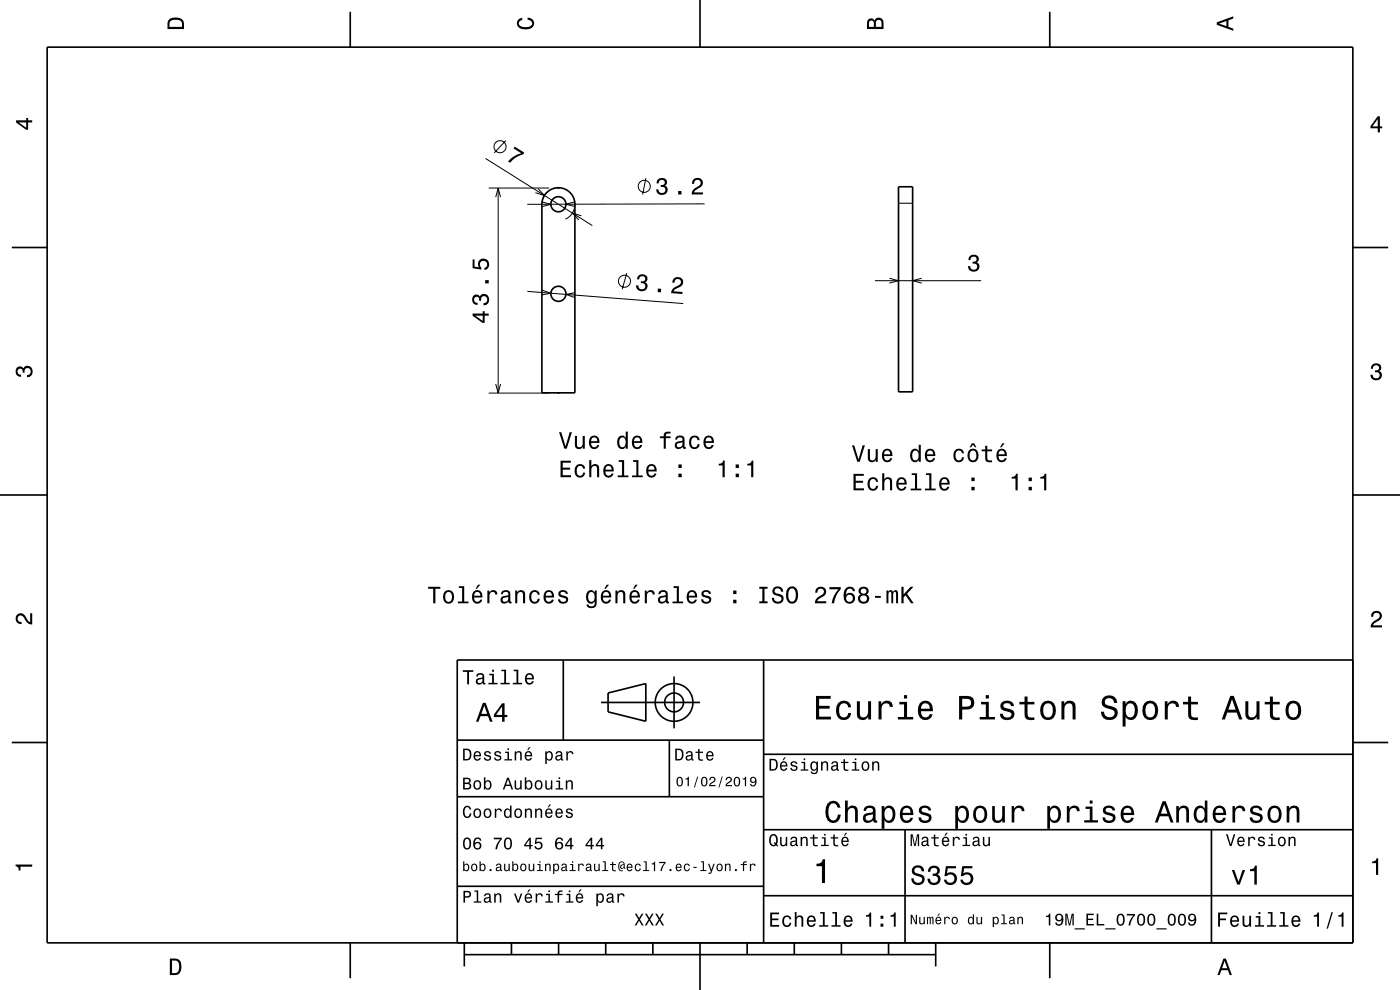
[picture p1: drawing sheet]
<svg xmlns="http://www.w3.org/2000/svg" width="297mm" height="210mm" viewBox="0 0 297 210" stroke-linecap="round" stroke-linejoin="round" font-family="sans-serif">
<g fill="none" stroke="#000" stroke-width=".21">
<path d="M103 33.6l22.7 14.2M103.7 39.9h12.8M105.7 39.9v43.5M107.3 29.8l-2.4 2.6M114.1 40l1.4 1.5-1.9-.6M137 37.8l-.7 3.5M105.2 41.8l.5-1.9 .5 1.9M114.9 42.8l2 .5-2 .6M122 43.3a3.5 3.5 0 0 1-2.1 3.2M122 42.8l-1.9 .5 1.9 .5M123.3 45.8l-1.9-.6 1.4 1.5M133 57.9l-1 3.5"/>
<path d="M149.5 43.2l-37.6 .1M185.6 59.5h22.5M188.7 59l1.9 .5-1.9 .6M190.6 43.1h3M195.5 59l-1.9 .5 1.9 .6M111.9 61.8l33 2.6M115 61.5l1.9 .7-2 .4M122 62.1l-1.9 .3 1.8 .7M103.7 83.4h12.8M105.2 81.5l.5 1.9 .5-1.9"/>
<circle cx="106.1" cy="31.1" r="1.28"/>
<circle cx="136.7" cy="39.5" r="1.28"/>
<circle cx="132.5" cy="59.7" r="1.28"/>
</g>
<g fill="none" stroke="#000" stroke-width=".35">
<path d="M10 10h277v190h-277zM74.3 2.5v7.5M148.5 0v10M222.7 2.5v7.5M190.6 39.6h3v43.5h-3zM2.5 52.5h7.5M116 40.8a3.5 3.5 0 0 1 3.8-.7 3.5 3.5 0 0 1 2.2 3.2v40h-7v-40l.2-1.2zM287 52.5h7.5M0 105h10M287 105h10M119.5 140v17M162 140v60"/>
<path d="M287 140h-190v60M2.5 157.5h7.5M97 157h65M127.5 149h21M129 147l8-2v8l-8-2zM142 157v12M143 143.5v11M287 157.5h7.5M97 169h65M162 176h125M162 160h125M192 176v24"/>
<path d="M257 176v24M97 188h65M162 190h125M74.3 200v7.5M98.5 202.5h100M98.5 200v5M108.5 200v2.5M118.5 200v2.5M128.5 200v2.5M138.5 200v2.5M148.5 200v10M158.5 200v2.5"/>
<path d="M168.5 200v2.5M178.5 200v2.5M188.5 200v2.5M198.5 200v5M222.7 200v7.5"/>
<circle cx="118.5" cy="43.3" r="1.6"/>
<circle cx="118.5" cy="62.3" r="1.6"/>
<circle cx="143" cy="149" r="2"/>
<circle cx="143" cy="149" r="4"/>
</g>
<g fill="#000">
<path d="M36 4a2.18 2.18 0 0 0-.5 2.2h3.5v-1.2a1.43 1.43 0 0 0-1.7-1.3zM36.3 4.4a2.15 2.15 0 0 1 2.2 .3l.1 1h-2.6v-1z" fill-rule="evenodd"/>
<path d="M109.9 4.2l.9-.4v.4a.7 .7 0 0 0-.7 .5 .7 .7 0 0 0 .3 .8 1.7 1.7 0 0 0 2.5-.5 .9 .9 0 0 0-1-.8v-.5a1.24 1.24 0 0 1 1.4 1.1 1.24 1.24 0 0 1-1 1.4 2.22 2.22 0 0 1-2.5-.7l-.2-.5z" fill-rule="evenodd"/>
<path d="M184.2 4.2l-.3 .7v1.3h3.5v-1.3a.98 .98 0 0 0-.7-1.1 .98 .98 0 0 0-1.2 .6 .84 .84 0 0 0-1.3-.2zM184.5 4.5a.54 .54 0 0 1 .6-.1 .54 .54 0 0 1 .3 .6v.7h-1zM185.9 4.4a.62 .62 0 0 1 .8-.1 .62 .62 0 0 1 .3 .6v.8h-1.2z" fill-rule="evenodd"/>
<path d="M258.1 4.7v.6l3.5 1.2v-.4l-1-.4v-1.4l1-.4v-.4zM258.6 5l1.6-.5v1z" fill-rule="evenodd"/>
<path d="M3.4 25.5v.5l2.1 1.5h.5v-1.5h.8v-.5h-.8v-.5h-.4v.5zM4 26h1.6v1.1z" fill-rule="evenodd"/>
<path d="M109.2 31.1l2 1.3-.2 .3a5.2 5.2 0 0 0-2.8 1.8l-.4-.3a5.2 5.2 0 0 1 2.8-1.7l-1.7-1z" fill-rule="evenodd"/>
<path d="M292.3 24.7l-1.6 2.1v.4h1.6v.9h.4v-.9h.5v-.4h-.5v-2.1zM292.3 25.2v1.6h-1.1z" fill-rule="evenodd"/>
<path d="M118.3 39.7h.4v.4h-.4z" fill-rule="evenodd"/>
<path d="M139.6 38l-.3 .9h.4a.62 .62 0 0 1 .4-.8 .62 .62 0 0 1 .8 .3 .62 .62 0 0 1-.2 .8h-.5v.4a.72 .72 0 0 1 .9 .5 .72 .72 0 0 1-.5 .9 .72 .72 0 0 1-.9-.5v-.3h-.5a1.18 1.18 0 0 0 1.5 1.2 1.18 1.18 0 0 0 .6-1.9l-.2-.1a.9 .9 0 0 0 .3-1.1 .9 .9 0 0 0-1-.6zM143.9 40.5v.8h.7v-.8zM147.1 38l-.3 1h.5a.7 .7 0 0 1 .5-.9 .7 .7 0 0 1 .8 .6 .7 .7 0 0 1-.5 .8 1.8 1.8 0 0 0-1.4 1.8l2.4-.1v-.4h-1.9a2.22 2.22 0 0 1 1.5-1.1 1.13 1.13 0 0 0 .1-1.7 1.13 1.13 0 0 0-1.7 0z" fill-rule="evenodd"/>
<path d="M205.7 54.3a1.08 1.08 0 0 1 1.4-.2 1.08 1.08 0 0 1 .4 1.3l-.3 .3a1.06 1.06 0 0 1 .5 1.3 1.06 1.06 0 0 1-1.2 .6 1.1 1.1 0 0 1-1.1-1.2h.4a.71 .71 0 0 0 1 .8 .71 .71 0 0 0 .1-1.2l-.6-.1v-.4a.61 .61 0 0 0 .8-.3 .61 .61 0 0 0-.2-.8 .61 .61 0 0 0-.8 .2l-.2 .6h-.5z" fill-rule="evenodd"/>
<path d="M100.3 66.5v.5l2.1 1.5h.4v-1.5h.9v-.5h-.9v-.5h-.4v.5zM100.8 67h1.6v1.1zM100.4 62.8a1.17 1.17 0 0 0-.2 1.2 1.17 1.17 0 0 0 1.1 .7v-.5a.62 .62 0 0 1-.8-.3 .62 .62 0 0 1 .3-.8 .62 .62 0 0 1 .8 .2l.1 .5h.4a.72 .72 0 0 1 .4-.9 .72 .72 0 0 1 .9 .5 .72 .72 0 0 1-.5 .9h-.3v.5a1.18 1.18 0 0 0 1.2-1.5 1.18 1.18 0 0 0-1.9-.6l-.1 .2a.86 .86 0 0 0-1.4-.1zM102.9 59.4v.7h.8v-.7zM100.3 55v1.9l1.8 .3v-.4a.79 .79 0 0 1-.2-1.2 .79 .79 0 0 1 1.2 0 .79 .79 0 0 1-.1 1.1l-.2 .1v.5a1.21 1.21 0 0 0 1-1.5 1.21 1.21 0 0 0-1.6-.8 1.21 1.21 0 0 0-.6 1.7l-.9-.1v-1.6z" fill-rule="evenodd"/>
<path d="M135.5 58.4l-.4 .8 .5 .1a.62 .62 0 0 1 .4-.8 .62 .62 0 0 1 .7 .4 .62 .62 0 0 1-.2 .8h-.5l-.1 .4a.72 .72 0 0 1 .9 .5 .72 .72 0 0 1-.5 .8 .72 .72 0 0 1-.9-.5v-.4h-.5a1.18 1.18 0 0 0 1.5 1.3 1.18 1.18 0 0 0 .7-1.8l-.2-.1a.9 .9 0 0 0 .4-1.1 .9 .9 0 0 0-1-.6zM139.6 61.2l-.1 .8h.7l.1-.7zM143 59l-.4 .9 .5 .1a.71 .71 0 0 1 .5-.8 .71 .71 0 0 1 .9 .5 .71 .71 0 0 1-.6 .9 1.81 1.81 0 0 0-1.5 1.6l2.4 .2v-.5l-1.9-.1a2.23 2.23 0 0 1 1.6-1.1 1.13 1.13 0 0 0 .2-1.6 1.13 1.13 0 0 0-1.7-.1z" fill-rule="evenodd"/>
<path d="M291.1 77.4a1.08 1.08 0 0 1 1.4-.2 1.08 1.08 0 0 1 .4 1.2l-.3 .3a1.06 1.06 0 0 1 .5 1.3 1.06 1.06 0 0 1-1.2 .7 1.1 1.1 0 0 1-1.2-1.2h.5a.71 .71 0 0 0 1 .8 .71 .71 0 0 0 .1-1.3h-.6v-.4a.61 .61 0 0 0 .8-.3 .61 .61 0 0 0-.2-.8 .61 .61 0 0 0-.9 .2l-.1 .5h-.5z" fill-rule="evenodd"/>
<path d="M3.6 78a.86 .86 0 0 1 1.4 .2 1.06 1.06 0 0 1 1.2-.6 1.06 1.06 0 0 1 .7 1.2 1.1 1.1 0 0 1-1.2 1.2v-.4a.71 .71 0 0 0 .8-1 .71 .71 0 0 0-1.3-.1v.6h-.4a.61 .61 0 0 0-.3-.8 .61 .61 0 0 0-.8 .2 .61 .61 0 0 0 .2 .8l.6 .2v.4a1.15 1.15 0 0 1-1.2-.6 1.15 1.15 0 0 1 .3-1.3z" fill-rule="evenodd"/>
<path d="M118.3 83.2h.4v.4h-.4z" fill-rule="evenodd"/>
<path d="M118.6 91.7l1.1 3.5h.5l1.1-3.5h-.4l-.9 3-.9-3zM122 92.5v1.8a.89 .89 0 0 0 .6 .9 .89 .89 0 0 0 1-.4v.4h.5v-2.7h-.5v1.5a.65 .65 0 0 1-.4 .8 .65 .65 0 0 1-.8-.3v-2zM125.2 92.8a1.55 1.55 0 0 0 .8 2.5 1.07 1.07 0 0 0 1.1-.9h-.4l-.2 .4-.4 .1a.76 .76 0 0 1-.7-.9h1.8a1.17 1.17 0 0 0-.5-1.4 1.17 1.17 0 0 0-1.5 .2zM125.6 93a.66 .66 0 0 1 .8-.2 .66 .66 0 0 1 .3 .8h-1.3zM131.2 92.8a1.57 1.57 0 0 0 .8 2.5l.4-.1 .3-.4v.4h.5v-3.6h-.5v1.3a.89 .89 0 0 0-1.5-.1zM131.6 93a.62 .62 0 0 1 .6-.2 .62 .62 0 0 1 .5 .6 1.12 1.12 0 0 1-.7 1.5 1.19 1.19 0 0 1-.4-1.9zM134.3 92.8a1.54 1.54 0 0 0 .8 2.5 1.07 1.07 0 0 0 1.1-.9h-.4l-.2 .4-.4 .1a.76 .76 0 0 1-.7-.9h1.8a1.17 1.17 0 0 0-.5-1.4 1.17 1.17 0 0 0-1.5 .2zM134.7 93a.66 .66 0 0 1 .8-.2 .66 .66 0 0 1 .3 .8h-1.3zM140 92.6v.3h.8v2.3h.4v-2.3h1.1v-.3h-1.1l.1-.4 .3-.2h.7v-.4a1.04 1.04 0 0 0-1.5 .7v.3zM143.5 92.6l-.3 .7h.4a.55 .55 0 0 1 .7-.6 .55 .55 0 0 1 .4 .8l-.2 .1a1 1 0 0 0-1.1 .2 1 1 0 0 0-.2 1 .93 .93 0 0 0 1.6 0l.1 .3 .6 .1v-.4h-.3v-1.6a1.02 1.02 0 0 0-1.7-.6zM143.7 94.1l1.1-.3a.77 .77 0 0 1-.2 .9 .77 .77 0 0 1-.9 .1zM146.5 92.8a1.53 1.53 0 0 0 .8 2.5 1.07 1.07 0 0 0 1.1-1.1h-.4a.67 .67 0 0 1-.6 .7 .67 .67 0 0 1-.7-.6 1.11 1.11 0 0 1 .6-1.5 .59 .59 0 0 1 .7 .6h.4a1.09 1.09 0 0 0-.7-1 1.09 1.09 0 0 0-1.2 .4zM149.5 92.8a1.54 1.54 0 0 0 .8 2.5 1.07 1.07 0 0 0 1.1-.9h-.4l-.2 .4-.4 .1a.76 .76 0 0 1-.7-.9h1.8a1.17 1.17 0 0 0-.5-1.4 1.17 1.17 0 0 0-1.5 .2zM149.9 93a.66 .66 0 0 1 .8-.2 .66 .66 0 0 1 .3 .8h-1.3z" fill-rule="evenodd"/>
<path d="M180.7 94.5l1.2 3.5h.5l1.1-3.5h-.5l-.9 2.9-.9-2.9zM184.1 95.3v1.7a.89 .89 0 0 0 .6 1 .89 .89 0 0 0 1.1-.4v.4h.4v-2.7h-.4v1.5a.64 .64 0 0 1-.4 .8 .64 .64 0 0 1-.8-.3l-.1-2zM187.4 95.5a1.54 1.54 0 0 0 .8 2.6 1.05 1.05 0 0 0 1.1-.9h-.5l-.2 .3-.4 .2a.76 .76 0 0 1-.7-1h1.8a1.16 1.16 0 0 0-.5-1.3 1.16 1.16 0 0 0-1.4 .1zM187.7 95.8a.66 .66 0 0 1 .8-.2 .66 .66 0 0 1 .4 .8h-1.4zM193.4 95.5a1.57 1.57 0 0 0 .7 2.6l.5-.2 .3-.3v.4h.4v-3.7h-.4v1.4a.89 .89 0 0 0-1.5-.2zM193.7 95.8a.62 .62 0 0 1 .7-.2 .62 .62 0 0 1 .4 .6 1.12 1.12 0 0 1-.6 1.5 1.19 1.19 0 0 1-.5-1.9zM196.5 95.5a1.55 1.55 0 0 0 .8 2.6 1.06 1.06 0 0 0 1.1-.9h-.5l-.2 .3-.4 .2a.76 .76 0 0 1-.6-1h1.7a1.17 1.17 0 0 0-.5-1.3 1.17 1.17 0 0 0-1.4 .1zM196.8 95.8a.66 .66 0 0 1 .8-.2 .66 .66 0 0 1 .4 .8h-1.3zM202.6 95.5a1.53 1.53 0 0 0 .8 2.6 1.07 1.07 0 0 0 1.1-1.1h-.4a.67 .67 0 0 1-.7 .7 .67 .67 0 0 1-.7-.6 1.11 1.11 0 0 1 .7-1.5 .6 .6 0 0 1 .7 .6h.4a1.09 1.09 0 0 0-.8-1 1.09 1.09 0 0 0-1.1 .3zM206.2 94l-.5 .9h.3l.4-.6 .4 .6h.3l-.4-.9zM205.6 95.5a1.53 1.53 0 0 0 .8 2.6 1.48 1.48 0 0 0 1.2-1.5 1.48 1.48 0 0 0-1.2-1.4l-.5 .1zM205.9 95.8a.67 .67 0 0 1 .7-.2 .67 .67 0 0 1 .5 .6 1.11 1.11 0 0 1-.7 1.5 1.17 1.17 0 0 1-.5-1.9zM209 94.6v.8h-.8v.3h.8v1.8a1.05 1.05 0 0 0 1.5 .5v-.3a.68 .68 0 0 1-1-.4l-.1-1.6h1.1v-.3h-1.1v-.8zM212.6 94l-.5 .9h.3l.7-.9zM211.7 95.5a1.55 1.55 0 0 0 .8 2.6 1.06 1.06 0 0 0 1.1-.9h-.5l-.2 .3-.4 .2a.76 .76 0 0 1-.7-1h1.8a1.17 1.17 0 0 0-.5-1.3 1.17 1.17 0 0 0-1.4 .1zM212 95.8a.66 .66 0 0 1 .8-.2 .66 .66 0 0 1 .3 .8h-1.3z" fill-rule="evenodd"/>
<path d="M118.9 97.7v3.5h2.2v-.4h-1.7v-1.2h1.5v-.4h-1.5v-1.1h1.7v-.4zM122.2 98.8a1.53 1.53 0 0 0 .8 2.5 1.07 1.07 0 0 0 1.1-1h-.4a.67 .67 0 0 1-.6 .6 .67 .67 0 0 1-.7-.6 1.11 1.11 0 0 1 .6-1.5 .6 .6 0 0 1 .7 .6h.4a1.09 1.09 0 0 0-.7-.9 1.09 1.09 0 0 0-1.2 .3zM125 97.6v3.6h.4v-1.5a.63 .63 0 0 1 .6-.9 .63 .63 0 0 1 .7 .7v1.7h.4v-1.8a.88 .88 0 0 0-.6-.9 .88 .88 0 0 0-1.1 .4v-1.3zM128.3 98.8a1.54 1.54 0 0 0 .8 2.5 1.07 1.07 0 0 0 1.1-.9h-.5l-.2 .4-.4 .1a.76 .76 0 0 1-.7-.9h1.8a1.16 1.16 0 0 0-.5-1.4 1.16 1.16 0 0 0-1.4 .2zM128.6 99a.66 .66 0 0 1 .8-.1 .66 .66 0 0 1 .3 .7h-1.3zM131.3 97.6v.4h.7v2.9h-1v.3h2.3v-.3h-.9v-3.3zM134.3 97.6v.4h.7v2.9h-.9v.3h2.2v-.3h-.9v-3.3zM137.4 98.8a1.54 1.54 0 0 0 .8 2.5 1.06 1.06 0 0 0 1.1-.9h-.5l-.2 .4-.4 .1a.76 .76 0 0 1-.7-.9h1.8a1.16 1.16 0 0 0-.5-1.4 1.16 1.16 0 0 0-1.4 .2zM137.7 99a.66 .66 0 0 1 .8-.1 .66 .66 0 0 1 .4 .7h-1.4zM143.9 100.5v.7h.7v-.7zM143.9 98.5v.8h.7v-.8z" fill-rule="evenodd"/>
<path d="M152.5 98.4v.3h.8v2.5h.4v-3.5h-.3a.77 .77 0 0 1-.9 .7zM156.1 100.5v.7h.7v-.7zM156.1 98.5v.8h.7v-.8zM158.5 98.4v.3h.9v2.5h.4v-3.5h-.3a.77 .77 0 0 1-1 .7z" fill-rule="evenodd"/>
<path d="M181.1 100.5v3.5h2.2v-.4h-1.8v-1.2h1.6v-.4h-1.6v-1.1h1.7v-.4zM184.3 101.6a1.53 1.53 0 0 0 .9 2.5 1.06 1.06 0 0 0 1.1-1.1h-.4a.67 .67 0 0 1-.7 .7 .67 .67 0 0 1-.7-.6 1.12 1.12 0 0 1 .7-1.5 .6 .6 0 0 1 .6 .6h.5a1.09 1.09 0 0 0-.8-1 1.09 1.09 0 0 0-1.2 .4zM187.2 100.4v3.6h.4v-1.5a.63 .63 0 0 1 .4-.8 .63 .63 0 0 1 .8 .3v2h.5v-1.8a.88 .88 0 0 0-.6-.9 .88 .88 0 0 0-1.1 .4v-1.3zM190.4 101.6a1.54 1.54 0 0 0 .8 2.5 1.06 1.06 0 0 0 1.1-.9h-.4l-.2 .4-.4 .1a.76 .76 0 0 1-.7-.9h1.8a1.17 1.17 0 0 0-.5-1.4 1.17 1.17 0 0 0-1.5 .2zM190.8 101.8a.66 .66 0 0 1 .8-.1 .66 .66 0 0 1 .3 .7h-1.3zM193.4 100.4v.4h.7v2.8h-.9v.4h2.3v-.4h-.9v-3.2zM196.5 100.4v.4h.6v2.8h-.9v.4h2.3v-.4h-.9v-3.2zM199.5 101.6a1.54 1.54 0 0 0 .8 2.5 1.06 1.06 0 0 0 1.1-.9h-.4l-.2 .4-.4 .1a.76 .76 0 0 1-.7-.9h1.8a1.17 1.17 0 0 0-.5-1.4 1.17 1.17 0 0 0-1.5 .2zM199.9 101.8a.66 .66 0 0 1 .8-.1 .66 .66 0 0 1 .3 .7h-1.3zM206.1 103.3v.7h.7v-.7zM206.1 101.3v.8h.7v-.8z" fill-rule="evenodd"/>
<path d="M214.6 101.2v.3h.8v2.5h.5v-3.5h-.4a.77 .77 0 0 1-.9 .7zM218.2 103.3v.7h.7v-.7zM218.2 101.3v.8h.7v-.8zM220.7 101.2v.3h.8v2.5h.5v-3.5h-.4a.78 .78 0 0 1-.9 .7z" fill-rule="evenodd"/>
<path d="M3.6 130.4a1.22 1.22 0 0 1 2 .7l.4 .6 .4 .3v-1.9h.4v2.4a1.8 1.8 0 0 1-1.7-1.4 .71 .71 0 0 0-.9-.5 .71 .71 0 0 0-.5 .8 .71 .71 0 0 0 .9 .5v.5a1.18 1.18 0 0 1-1.2-.7 1.18 1.18 0 0 1 .2-1.3z" fill-rule="evenodd"/>
<path d="M90.8 124.5v.4h1.1v3.1h.5v-3.1h1v-.4zM94.3 125.5a1.53 1.53 0 0 0 .9 2.6 1.48 1.48 0 0 0 1.1-1.5 1.48 1.48 0 0 0-1.1-1.4l-.5 .1zM94.6 125.8a.67 .67 0 0 1 .7-.2 .67 .67 0 0 1 .5 .6 1.11 1.11 0 0 1-.6 1.5 1.17 1.17 0 0 1-.6-1.9zM97.3 124.3v.4h.7v2.9h-.9v.4h2.3v-.4h-.9v-3.3zM101.4 124l-.5 .9h.3l.7-.9zM100.4 125.5a1.55 1.55 0 0 0 .8 2.6 1.06 1.06 0 0 0 1.1-.9h-.4l-.3 .3-.3 .2a.76 .76 0 0 1-.7-1h1.8a1.17 1.17 0 0 0-.5-1.3 1.17 1.17 0 0 0-1.5 .1zM100.8 125.8a.66 .66 0 0 1 .8-.2 .66 .66 0 0 1 .3 .8h-1.3zM103.4 125.3v2.7h.4v-1.6a.66 .66 0 0 1 .4-.8 .66 .66 0 0 1 .8 .3l.1 .2h.4a.89 .89 0 0 0-.7-.9 .89 .89 0 0 0-1 .5v-.4zM106.5 125.4l-.2 .6h.4a.55 .55 0 0 1 .7-.5 .55 .55 0 0 1 .3 .8h-.2a1 1 0 0 0-1 .3 1 1 0 0 0-.3 1 .93 .93 0 0 0 1.7 0l.1 .3 .5 .1v-.4h-.2v-.2v-1.4a1.02 1.02 0 0 0-.7-.8 1.02 1.02 0 0 0-1.1 .2zM106.7 126.9l1.1-.3a.77 .77 0 0 1-.2 .9 .77 .77 0 0 1-.9 .1l-.1-.4zM109.3 125.3v2.7h.4v-1.6a.63 .63 0 0 1 .6-.8 .63 .63 0 0 1 .7 .7v1.7h.4v-1.8a.89 .89 0 0 0-.6-1 .89 .89 0 0 0-1.1 .5v-.4zM112.6 125.5a1.53 1.53 0 0 0 .8 2.6 1.07 1.07 0 0 0 1.1-1.1h-.4a.67 .67 0 0 1-.7 .7 .67 .67 0 0 1-.7-.6 1.11 1.11 0 0 1 .7-1.5 .6 .6 0 0 1 .7 .6h.4a1.09 1.09 0 0 0-.8-1 1.09 1.09 0 0 0-1.1 .3zM115.6 125.5a1.55 1.55 0 0 0 .8 2.6 1.06 1.06 0 0 0 1.1-.9h-.4l-.3 .3-.3 .2a.76 .76 0 0 1-.7-1h1.7a1.17 1.17 0 0 0-.5-1.3 1.17 1.17 0 0 0-1.4 .1zM116 125.8a.66 .66 0 0 1 .7-.2 .66 .66 0 0 1 .4 .8h-1.3zM118.7 125.4a.75 .75 0 0 0-.2 .8 .75 .75 0 0 0 .7 .5l.9 .4a.63 .63 0 0 1-.6 .6 .63 .63 0 0 1-.7-.6h-.4a1.07 1.07 0 0 0 1.2 1 1.07 1.07 0 0 0 .9-1.2l-.4-.4-1.1-.3a.54 .54 0 0 1 .4-.7 .54 .54 0 0 1 .6 .5h.5a1.03 1.03 0 0 0-.7-.9 1.03 1.03 0 0 0-1.1 .3zM124.6 125.5a1.58 1.58 0 0 0 .8 2.6l.4-.2 .4-.3a.73 .73 0 0 1-.3 1 .73 .73 0 0 1-1-.4h-.5a1.1 1.1 0 0 0 1.3 .9 1.1 1.1 0 0 0 .9-1.3v-2.5h-.4v.4l-.4-.4a.9 .9 0 0 0-1.2 .2zM125 125.8a.63 .63 0 0 1 .6-.2 .63 .63 0 0 1 .5 .6 1.11 1.11 0 0 1-.7 1.5 1.19 1.19 0 0 1-.4-1.9zM128.7 124l-.5 .9h.3l.7-.9zM127.7 125.5a1.54 1.54 0 0 0 .8 2.6 1.06 1.06 0 0 0 1.1-.9h-.4l-.2 .3-.4 .2a.76 .76 0 0 1-.7-1h1.8a1.16 1.16 0 0 0-.5-1.3 1.16 1.16 0 0 0-1.5 .1zM128.1 125.8a.66 .66 0 0 1 .8-.2 .66 .66 0 0 1 .3 .8h-1.3zM130.6 125.3v2.7h.4v-1.6a.63 .63 0 0 1 .5-.8 .63 .63 0 0 1 .7 .7v1.7h.5v-1.8a.89 .89 0 0 0-.7-1 .89 .89 0 0 0-1 .5v-.4zM134.8 124l-.5 .9h.3l.7-.9zM133.8 125.5a1.54 1.54 0 0 0 .8 2.6 1.06 1.06 0 0 0 1.1-.9h-.4l-.3 .3-.3 .2a.76 .76 0 0 1-.7-1h1.8a1.17 1.17 0 0 0-.5-1.3 1.17 1.17 0 0 0-1.5 .1zM134.2 125.8a.66 .66 0 0 1 .8-.2 .66 .66 0 0 1 .3 .8h-1.3zM136.8 125.3v2.7h.4v-1.6a.66 .66 0 0 1 .4-.8 .66 .66 0 0 1 .8 .3l.1 .2h.4a.9 .9 0 0 0-.7-.9 .9 .9 0 0 0-1 .5v-.4zM139.9 125.4l-.2 .6h.4a.55 .55 0 0 1 .7-.5 .55 .55 0 0 1 .3 .8h-.2a1 1 0 0 0-1 .3 1 1 0 0 0-.3 1 .93 .93 0 0 0 1.7 0l.1 .3 .5 .1v-.4h-.2v-1.6a1.02 1.02 0 0 0-.7-.8 1.02 1.02 0 0 0-1.1 .2zM140.1 126.9l1.1-.3a.77 .77 0 0 1-.2 .9 .77 .77 0 0 1-.9 .1l-.1-.4zM142.9 124.3v.4h.7v2.9h-.9v.4h2.2v-.4h-.9v-3.3zM146 125.5a1.54 1.54 0 0 0 .8 2.6 1.06 1.06 0 0 0 1-.9h-.4l-.2 .3-.4 .2a.76 .76 0 0 1-.7-1h1.8a1.16 1.16 0 0 0-.5-1.3 1.16 1.16 0 0 0-1.4 .1zM146.3 125.8a.66 .66 0 0 1 .8-.2 .66 .66 0 0 1 .3 .8h-1.3zM149.1 125.4a.75 .75 0 0 0-.3 .8 .75 .75 0 0 0 .8 .5l.8 .4a.63 .63 0 0 1-.6 .6 .63 .63 0 0 1-.6-.6h-.5a1.07 1.07 0 0 0 1.2 1 1.07 1.07 0 0 0 1-1.2l-.5-.4-1.1-.3a.54 .54 0 0 1 .5-.7 .54 .54 0 0 1 .6 .5h.4a1.03 1.03 0 0 0-.7-.9 1.03 1.03 0 0 0-1 .3zM155.5 127.2v.8h.7v-.8zM155.5 125.3v.7h.7v-.7zM161.1 124.5v.4h.6v2.6h-.6v.5h1.7v-.5h-.6v-2.6h.6v-.4zM164.2 124.7a.96 .96 0 0 0-.3 1 .96 .96 0 0 0 .9 .7 .77 .77 0 0 1 .9 .9 .84 .84 0 0 1-.9 .3 .84 .84 0 0 1-.6-.8h-.5a1.21 1.21 0 0 0 1.5 1.3 1.21 1.21 0 0 0 .8-1.8l-.8-.3a.71 .71 0 0 1-.9-.7 .7 .7 0 0 1 .8-.5 .7 .7 0 0 1 .6 .7h.5a1.16 1.16 0 0 0-.8-1.1 1.16 1.16 0 0 0-1.2 .3zM167.1 124.9a2.54 2.54 0 0 0 .4 3 1.21 1.21 0 0 0 1.7-.9 1.94 1.94 0 0 0-.9-2.6l-.8 .1zM167.7 124.9l.3-.1a1.7 1.7 0 0 1 .4 2.8h-.4a1.68 1.68 0 0 1-.3-2.7zM173.3 124.8l-.4 .9h.5a.71 .71 0 0 1 .5-.8 .71 .71 0 0 1 .9 .5 .71 .71 0 0 1-.5 .8 1.81 1.81 0 0 0-1.4 1.8h2.4v-.5h-1.9a2.23 2.23 0 0 1 1.5-1.1 1.13 1.13 0 0 0 0-1.7 1.13 1.13 0 0 0-1.6 .1zM176 124.5v.5h1.9a5.2 5.2 0 0 0-1.5 3h.5a5.3 5.3 0 0 1 1.5-3v-.5zM179.5 124.7a2.39 2.39 0 0 0 .2 3.3 1.16 1.16 0 0 0 1.5-.4 1.16 1.16 0 0 0-.2-1.5 1.16 1.16 0 0 0-1.5 0 1.03 1.03 0 0 1 .8-1.2 .58 .58 0 0 1 .6 .5h.5a1.11 1.11 0 0 0-.7-.9 1.11 1.11 0 0 0-1.2 .2zM179.4 126.9a.75 .75 0 0 1 1.5 0 .75 .75 0 0 1-1.5 0zM182.4 124.7a.83 .83 0 0 0 .2 1.4 1.11 1.11 0 0 0-.4 1.5 1.11 1.11 0 0 0 1.5 .4 1.03 1.03 0 0 0 .7-.9 1.03 1.03 0 0 0-.6-1 .89 .89 0 0 0 .4-1.1 .89 .89 0 0 0-1-.6zM182.5 127a.71 .71 0 0 1 1.4 0 .71 .71 0 0 1-1.4 0zM182.6 125.4a.6 .6 0 0 1 1.2 0 .6 .6 0 0 1-1.2 0zM185.6 126.4v.4h1.3v-.4zM188.1 125.3v2.7h.4v-1.8l.2-.6h.3l.1 .2v2.2h.4v-2.1l.4-.4 .2 .2v.4v1.9h.4v-1.9a.69 .69 0 0 0-.5-.9l-.6 .4-.1-.3-.4-.1-.4 .3v-.2zM191.2 124.5v3.5h.5v-1.3l.4-.4 1.2 1.7h.5l-1.4-2.1 1.4-1.4h-.6l-1.5 1.6v-1.6z" fill-rule="evenodd"/>
<path d="M291.2 129.9a1.18 1.18 0 0 1 1.9 .3 1.18 1.18 0 0 1-1 1.7l-.5 .3-.3 .5h1.9v.4h-2.4a1.8 1.8 0 0 1 1.4-1.8 .71 .71 0 0 0 .5-.8 .71 .71 0 0 0-.9-.5 .71 .71 0 0 0-.5 .8h-.4z" fill-rule="evenodd"/>
<path d="M98.2 158.8v2.5h.9a1.37 1.37 0 0 0 .7-2.2 1.56 1.56 0 0 0-1.6-.3zM98.6 159.1a.98 .98 0 0 1 1.1 .7 .98 .98 0 0 1-.6 1.2h-.5zM100.7 159.6a1.04 1.04 0 0 0-.2 1.2 1.04 1.04 0 0 0 1 .5l.5-.5h-.3l-.4 .3a.54 .54 0 0 1-.5-.7h1.3a.83 .83 0 0 0-.4-.9 .83 .83 0 0 0-1 .1zM100.9 159.7l.2-.1a.47 .47 0 0 1 .5 .1 .47 .47 0 0 1 .1 .5h-.9zM102.9 159.5l-.2 .1a.69 .69 0 0 0 .9 .9l.2 .1a.43 .43 0 0 1-.4 .5 .43 .43 0 0 1-.4-.4h-.3a.74 .74 0 0 0 .9 .7 .74 .74 0 0 0 .5-1l-1-.4a.38 .38 0 0 1 .3-.5 .38 .38 0 0 1 .4 .4h.3a.78 .78 0 0 0-1.2-.4zM105.1 159.5l-.2 .1a.69 .69 0 0 0 .9 .9l.2 .1a.43 .43 0 0 1-.4 .5 .43 .43 0 0 1-.5-.4h-.3a.74 .74 0 0 0 .9 .7 .74 .74 0 0 0 .5-1l-.9-.4a.38 .38 0 0 1 .3-.5 .38 .38 0 0 1 .4 .4h.3a.77 .77 0 0 0-1.2-.4zM107.2 159.4v.3h.5v1.3h-.7v.3h1.6v-.3h-.6v-1.6zM107.7 158.7v.4h.3v-.4zM109.2 159.4v1.9h.3v-1.1a.45 .45 0 0 1 .4-.6 .45 .45 0 0 1 .5 .5v1.2h.3v-1.3a.63 .63 0 0 0-.5-.7 .63 .63 0 0 0-.7 .4v-.3zM112.2 158.5l-.4 .6h.3l.5-.6zM111.5 159.6a1.04 1.04 0 0 0-.2 1.2 1.04 1.04 0 0 0 1.1 .5l.5-.5h-.3l-.5 .3a.54 .54 0 0 1-.5-.7h1.3a.83 .83 0 0 0-.4-.9 .83 .83 0 0 0-1 .1zM111.8 159.7l.1-.1a.48 .48 0 0 1 .5 .1 .48 .48 0 0 1 .2 .5h-1zM115.7 159.4v2.7h.3v-1.1a.66 .66 0 0 0 .7 .4 .66 .66 0 0 0 .5-.6 .91 .91 0 0 0 0-1.1 .91 .91 0 0 0-1-.3l-.2 .3v-.3zM116.1 159.8a.45 .45 0 0 1 .5-.2 .45 .45 0 0 1 .3 .4 .65 .65 0 0 1 .1 .8 .65 .65 0 0 1-.7 .2 .98 .98 0 0 1-.2-1.2zM118.1 159.5l-.2 .4h.3a.39 .39 0 0 1 .4-.3 .39 .39 0 0 1 .3 .5h-.1a.65 .65 0 0 0-1 .4 .65 .65 0 0 0 .6 .9l.6-.3 .1 .2h.4v-.2l-.2-.1v-1.1a.72 .72 0 0 0-.5-.6 .72 .72 0 0 0-.7 .2zM118.2 160.6l.8-.3a.55 .55 0 0 1-.2 .7 .55 .55 0 0 1-.6 0zM120.1 159.4v1.9h.4v-1.1a.47 .47 0 0 1 .2-.6 .47 .47 0 0 1 .6 .2v.2h.4a.64 .64 0 0 0-.5-.7 .64 .64 0 0 0-.8 .4v-.3z" fill-rule="evenodd"/>
<path d="M98.2 142.2v.3h.9v2.7h.4v-2.7h.9v-.3zM101.3 143l-.3 .5h.4a.47 .47 0 0 1 .5-.4 .47 .47 0 0 1 .4 .6l-.2 .1a.84 .84 0 0 0-1 .2 .84 .84 0 0 0 0 1.1 .9 .9 0 0 0 1.3-.2l.1 .2 .5 .1v-.3l-.3-.1v-1.3a.87 .87 0 0 0-1.4-.5zM101.4 144.3l.9-.3a.66 .66 0 0 1-.1 .7 .66 .66 0 0 1-.8 .1zM103.8 142.9v.3h.6v1.6h-.8v.4h2v-.4h-.8v-1.9zM104.4 142.1v.4h.4v-.4zM106.4 142.1v.3h.6v2.4h-.8v.4h1.9v-.4h-.7v-2.7zM109 142.1v.3h.6v2.4h-.8v.4h1.9v-.4h-.7v-2.7zM111.6 143.1a1.32 1.32 0 0 0 .7 2.1 .9 .9 0 0 0 .9-.7h-.3l-.2 .3-.4 .1a.65 .65 0 0 1-.6-.8h1.6a1 1 0 0 0-.4-1.2 1 1 0 0 0-1.3 .2zM111.9 143.3a.57 .57 0 0 1 .7-.1 .57 .57 0 0 1 .3 .6h-1.2z" fill-rule="evenodd"/>
<path d="M102.4 149.1l-1.4 4h.5l.4-1.2h1.6l.4 1.2h.6l-1.5-4zM102.7 149.7l.7 1.7h-1.3zM106.5 149.2l-1.7 2.4v.5h1.7v1h.5v-1h.6v-.5h-.6v-2.4zM106.5 149.9v1.7h-1.3z" fill-rule="evenodd"/>
<path d="M143.2 158.8v2.5h.9a1.37 1.37 0 0 0 .7-2.2 1.56 1.56 0 0 0-1.6-.3zM143.6 159.1a.98 .98 0 0 1 1.1 .7 .98 .98 0 0 1-.6 1.2h-.5zM145.7 159.5l-.2 .4h.3a.39 .39 0 0 1 .5-.3 .39 .39 0 0 1 .3 .5h-.2a.65 .65 0 0 0-.9 .4 .65 .65 0 0 0 .5 .9l.7-.3v.2h.4v-.2l-.1-.1-.1-1.1a.73 .73 0 0 0-.4-.6 .73 .73 0 0 0-.8 .2zM145.8 160.6l.8-.3a.55 .55 0 0 1-.1 .7 .55 .55 0 0 1-.7 0zM148.1 158.9v.5h-.5v.3h.5v1.3a.75 .75 0 0 0 1 .4v-.3a.48 .48 0 0 1-.7-.3v-1.1h.7v-.3h-.7v-.5zM150 159.6a1.04 1.04 0 0 0-.2 1.2 1.04 1.04 0 0 0 1.1 .5l.5-.5h-.4l-.4 .3a.54 .54 0 0 1-.5-.7h1.3a.83 .83 0 0 0-.4-.9 .83 .83 0 0 0-1 .1zM150.3 159.7l.1-.1a.48 .48 0 0 1 .5 .1 .48 .48 0 0 1 .2 .5h-1z" fill-rule="evenodd"/>
<path d="M173.1 147.6v5h3.2v-.6h-2.5v-1.7h2.2v-.6h-2.2v-1.5h2.4v-.6zM177.8 149.2a2.59 2.59 0 0 0 .5 3.4 1.58 1.58 0 0 0 2.3-1.4h-.6a.95 .95 0 0 1-.9 1 .95 .95 0 0 1-1-.9 1.59 1.59 0 0 1 .9-2.1 .85 .85 0 0 1 .9 .8h.7a1.56 1.56 0 0 0-1.1-1.3 1.56 1.56 0 0 0-1.7 .5zM181.8 148.8v2.5a1.27 1.27 0 0 0 .9 1.4 1.27 1.27 0 0 0 1.5-.7v.6h.6v-3.8h-.6v2.2a.92 .92 0 0 1-.6 1.1 .92 .92 0 0 1-1.2-.4v-2.9zM186.4 148.8v3.8h.6v-2.2a.95 .95 0 0 1 .5-1.1 .95 .95 0 0 1 1.2 .3l.1 .4h.6a1.28 1.28 0 0 0-1-1.4 1.28 1.28 0 0 0-1.4 .8v-.6zM190.8 148.9v.5h1v2.7h-1.3v.5h3.2v-.5h-1.3v-3.2zM191.8 147.4v.8h.6v-.8zM195.1 149.2a2.62 2.62 0 0 0 .5 3.4 1.57 1.57 0 0 0 2.2-1.1h-.6l-.3 .5-.5 .2a1.08 1.08 0 0 1-1-1.3h2.5a1.66 1.66 0 0 0-.7-2 1.66 1.66 0 0 0-2.1 .3zM195.6 149.5a.94 .94 0 0 1 1.2-.2 .94 .94 0 0 1 .5 1h-1.9zM203.5 147.6v5h.6v-2.1h.8a1.47 1.47 0 0 0 1.8-1.2 1.47 1.47 0 0 0-1.5-1.7zM204.1 148.2a1.6 1.6 0 0 1 1.8 .5 .86 .86 0 0 1 0 .9 .86 .86 0 0 1-.9 .3h-.9zM208.1 148.9v.5h1v2.7h-1.3v.5h3.3v-.5h-1.3v-3.2zM209.1 147.4v.8h.7v-.8zM212.6 148.9a1.08 1.08 0 0 0-.3 1.2 1.08 1.08 0 0 0 1 .7l1.1 .4a.57 .57 0 0 1 .2 .6 .57 .57 0 0 1-.5 .4 .96 .96 0 0 1-1.4-.8h-.6a1.6 1.6 0 0 0 1.3 1.4 1.6 1.6 0 0 0 1.7-.8 1.13 1.13 0 0 0-1-1.6l-1.1-.3-.2-.4a.87 .87 0 0 1 .9-.5 .87 .87 0 0 1 .8 .6h.6a1.41 1.41 0 0 0-2.1-1.1zM217.4 147.8v1.1h-1.1v.5h1.1v2.6l.2 .4 .4 .3h1.4v-.5a.97 .97 0 0 1-1.4-.5v-2.3h1.4v-.5h-1.4v-1.1zM221.1 149.2a2.56 2.56 0 0 0 .5 3.4 1.72 1.72 0 0 0 1.8-.2 1.72 1.72 0 0 0 .6-1.7 1.7 1.7 0 0 0-.9-1.9 1.7 1.7 0 0 0-2 .4zM221.6 149.6a.96 .96 0 0 1 1-.4 .96 .96 0 0 1 .7 .8 1.59 1.59 0 0 1-1 2.2 1.19 1.19 0 0 1-1-1.5zM225.2 148.8v3.8h.6v-2.2a.97 .97 0 0 1 .5-1.1 .97 .97 0 0 1 1.1 .2l.1 .7v2.4h.7v-2.5a1.27 1.27 0 0 0-.9-1.4 1.27 1.27 0 0 0-1.5 .6v-.5zM234.1 147.9a1.38 1.38 0 0 0-.3 1.5 1.38 1.38 0 0 0 1.3 .9 1.25 1.25 0 0 1 1.4 .9 1.15 1.15 0 0 1-1.3 .9 1.15 1.15 0 0 1-1-1.1h-.7a1.8 1.8 0 0 0 1.7 1.8 1.8 1.8 0 0 0 1.9-1.6 1.46 1.46 0 0 0-1.5-1.4l-.6-.2a.83 .83 0 0 1-.5-1.1 .83 .83 0 0 1 1.2-.3l.5 .5 .1 .4h.7a1.67 1.67 0 0 0-1-1.6 1.67 1.67 0 0 0-1.9 .4zM238.2 148.8v5.3h.6v-2.1a1.32 1.32 0 0 0 1.4 .7 1.32 1.32 0 0 0 1.1-1.1 2.43 2.43 0 0 0-.8-2.8 1.21 1.21 0 0 0-1.7 .5v-.5zM239.1 149.6a.9 .9 0 0 1 .9-.4 .9 .9 0 0 1 .7 .8 1.61 1.61 0 0 1-.9 2.2 1.18 1.18 0 0 1-1-1.5zM242.8 149.2a2.56 2.56 0 0 0 .5 3.4 1.72 1.72 0 0 0 1.8-.2 1.72 1.72 0 0 0 .6-1.7 1.7 1.7 0 0 0-.9-1.9 1.7 1.7 0 0 0-2 .4zM243.3 149.6a.96 .96 0 0 1 1-.4 .96 .96 0 0 1 .7 .8 1.59 1.59 0 0 1-1 2.2 1.19 1.19 0 0 1-1-1.5zM247.1 148.8v3.8h.6v-2.2a.95 .95 0 0 1 .5-1.1 .95 .95 0 0 1 1.2 .3l.1 .4h.6a1.28 1.28 0 0 0-1-1.4 1.28 1.28 0 0 0-1.4 .8v-.6zM252 147.8v1.1h-1v.5h1l.1 2.6 .2 .4 .4 .3h1.4v-.5a.97 .97 0 0 1-1.4-.5v-2.3h1.4v-.5h-1.4v-1.1zM261 147.6l-1.8 5h.6l.6-1.4h2l.5 1.4h.7l-1.9-5zM261.4 148.3l.7 2.2h-1.5zM264.2 148.8v2.5a1.27 1.27 0 0 0 .9 1.4 1.27 1.27 0 0 0 1.5-.7v.6h.6v-3.8h-.6v2.2a.92 .92 0 0 1-.6 1.1 .92 .92 0 0 1-1.1-.4l-.1-2.9zM269.4 147.8v1.1h-1.1v.5h1.1v2.6l.2 .4 .4 .3 .7 .1 .8-.1v-.5a.97 .97 0 0 1-1.4-.5l-.1-2.3h1.5v-.5h-1.5v-1.1zM273.1 149.2a2.56 2.56 0 0 0 .6 3.4 1.72 1.72 0 0 0 1.8-.2 1.72 1.72 0 0 0 .6-1.7 1.7 1.7 0 0 0-.9-1.9 1.7 1.7 0 0 0-2.1 .4zM273.6 149.6a.96 .96 0 0 1 1-.4 .96 .96 0 0 1 .7 .8 1.59 1.59 0 0 1-.9 2.2 1.19 1.19 0 0 1-1.1-1.5z" fill-rule="evenodd"/>
<path d="M98.4 178a1.44 1.44 0 0 0 .7 2.2 1.45 1.45 0 0 0 .6-2.2 .79 .79 0 0 0-1.3 0zM98.8 178h.5a1.69 1.69 0 0 1 0 1.9h-.5a1.71 1.71 0 0 1 0-1.9zM100.8 177.8a1.72 1.72 0 0 0 .1 2.3 .83 .83 0 0 0 1.1-.2 .83 .83 0 0 0-.1-1.1 .83 .83 0 0 0-1.2 0 .74 .74 0 0 1 .6-.9l.3 .1 .2 .3h.3a.8 .8 0 0 0-.5-.6 .8 .8 0 0 0-.8 .1zM100.7 179.4a.55 .55 0 0 1 1.1 0 .55 .55 0 0 1-1.1 0zM104.7 177.7v.3h1.4a3.7 3.7 0 0 0-1 2.2h.4a3.8 3.8 0 0 1 1-2.2v-.3zM107.1 178a1.44 1.44 0 0 0 .7 2.2 1.45 1.45 0 0 0 .6-2.2 .79 .79 0 0 0-1.3 0zM107.5 178h.5a1.69 1.69 0 0 1 0 1.9h-.5a1.71 1.71 0 0 1 0-1.9zM112.3 177.7l-1.1 1.5v.3h1.1v.7h.3v-.7h.4v-.3h-.4v-1.5zM112.3 178.1v1.1h-.8zM113.6 177.7l-.2 1.3h.3a.57 .57 0 0 1 .9-.1 .57 .57 0 0 1 0 .9 .57 .57 0 0 1-.9-.3h-.3a.86 .86 0 0 0 1 .7 .86 .86 0 0 0 .6-1.1 .86 .86 0 0 0-1.2-.4l.1-.7h1.1v-.3zM118.1 177.8a1.71 1.71 0 0 0 .1 2.3 .83 .83 0 0 0 1.1-.2 .83 .83 0 0 0-.1-1.1 .83 .83 0 0 0-1.1 0 .74 .74 0 0 1 .6-.9l.3 .1 .1 .3h.4a.79 .79 0 0 0-.6-.6 .79 .79 0 0 0-.8 .1zM118.1 179.4a.53 .53 0 0 1 1 0 .53 .53 0 0 1-1 0zM121 177.7l-1.1 1.5v.3h1.1v.7h.3v-.7h.3v-.3h-.3v-1.5zM121 178.1v1.1h-.8zM125.3 177.7l-1.1 1.5v.3h1.1v.7h.3v-.7h.4v-.3h-.4v-1.5zM125.3 178.1v1.1h-.8zM127.5 177.7l-1.1 1.5v.3h1.1v.7h.3v-.7h.4v-.3h-.4v-1.5zM127.5 178.1v1.1h-.8z" fill-rule="evenodd"/>
<path d="M98.3 165v2.5h.9a.7 .7 0 0 0 .8-.6 .7 .7 0 0 0-.5-.8 .61 .61 0 0 0 .3-.7 .61 .61 0 0 0-.7-.4zM98.6 165.3h.5a.38 .38 0 0 1 .4 .4 .38 .38 0 0 1-.4 .3h-.5zM98.6 166.3h.5a.44 .44 0 0 1 .5 .4 .44 .44 0 0 1-.4 .5h-.6zM100.6 165.7a1.04 1.04 0 0 0-.1 1.3 1.04 1.04 0 0 0 1.1 .5 1.04 1.04 0 0 0 .5-1.3 1.04 1.04 0 0 0-1.2-.7zM100.9 165.9a.48 .48 0 0 1 .5-.1 .48 .48 0 0 1 .3 .4 .66 .66 0 0 1 0 .7 .66 .66 0 0 1-.7 .3 .98 .98 0 0 1-.1-1.3zM102.7 164.9v2.6h.3v-.3a.66 .66 0 0 0 .7 .3 .66 .66 0 0 0 .5-.6 .9 .9 0 0 0 0-1 .9 .9 0 0 0-1-.3l-.2 .2v-.9zM103.1 165.9a.45 .45 0 0 1 .5-.1 .45 .45 0 0 1 .3 .4l.1 .3a.6 .6 0 0 1-.5 .8 .85 .85 0 0 1-.4-1.4zM107.6 165l-.9 2.5h.3l.3-.8h1l.2 .8h.4l-1-2.5zM107.8 165.3l.3 1.1h-.7zM109.2 165.5v1.3a.63 .63 0 0 0 .4 .7 .63 .63 0 0 0 .8-.3v.3h.3v-2h-.3v1.2a.46 .46 0 0 1-.3 .5 .46 .46 0 0 1-.6-.2v-1.5zM111.3 164.9v2.6h.4v-.3a.66 .66 0 0 0 .7 .3 .66 .66 0 0 0 .5-.6 .9 .9 0 0 0 0-1 .9 .9 0 0 0-1-.3l-.2 .2v-.9zM111.8 165.9a.45 .45 0 0 1 .5-.1 .45 .45 0 0 1 .3 .4v.3a.6 .6 0 0 1-.4 .8 .85 .85 0 0 1-.4-1.4zM113.6 165.7a1.04 1.04 0 0 0-.1 1.3 1.04 1.04 0 0 0 1.1 .5 1.04 1.04 0 0 0 .5-1.3 1.04 1.04 0 0 0-1.2-.7zM113.9 165.9a.48 .48 0 0 1 .5-.1 .48 .48 0 0 1 .3 .4 .66 .66 0 0 1 .1 .7 .66 .66 0 0 1-.8 .3 .97 .97 0 0 1-.1-1.3zM115.7 165.5v1.3a.63 .63 0 0 0 .4 .7 .63 .63 0 0 0 .8-.3v.3h.3v-2h-.3v1.2a.46 .46 0 0 1-.3 .5 .46 .46 0 0 1-.6-.2v-1.5zM118 165.6v.3h.5v1.3h-.6v.3h1.6v-.3h-.7v-1.6zM118.5 164.9v.3h.3v-.3zM120 165.5v2h.3v-1.1a.45 .45 0 0 1 .4-.7 .45 .45 0 0 1 .5 .6v1.2h.3v-1.3a.64 .64 0 0 0-.4-.7 .64 .64 0 0 0-.8 .3v-.3z" fill-rule="evenodd"/>
<path d="M98.4 171.2a1.45 1.45 0 0 0 .7 2.3 .94 .94 0 0 0 .9-1h-.3a.59 .59 0 0 1-.8 .7 1.31 1.31 0 0 1 .2-2l.3 .1 .2 .4h.4a.85 .85 0 0 0-.6-.8 .85 .85 0 0 0-1 .3zM100.6 171.7a1.04 1.04 0 0 0-.1 1.3 1.04 1.04 0 0 0 1.1 .5 1.04 1.04 0 0 0 .5-1.3 1.04 1.04 0 0 0-1.2-.7zM100.9 171.9a.48 .48 0 0 1 .5-.1 .48 .48 0 0 1 .3 .4 .66 .66 0 0 1 0 .7 .66 .66 0 0 1-.7 .3 .98 .98 0 0 1-.1-1.3zM102.8 171.7a1.04 1.04 0 0 0-.2 1.3 1.04 1.04 0 0 0 1.2 .5 1.04 1.04 0 0 0 .5-1.3 1.04 1.04 0 0 0-1.2-.7zM103 171.9a.48 .48 0 0 1 .5-.1 .48 .48 0 0 1 .4 .4 .66 .66 0 0 1 0 .7 .66 .66 0 0 1-.7 .3 .97 .97 0 0 1-.2-1.3zM105 171.5v2h.3v-1.1a.47 .47 0 0 1 .2-.6 .47 .47 0 0 1 .6 .2l.1 .1h.3a.64 .64 0 0 0-.5-.6 .64 .64 0 0 0-.7 .4v-.4zM107.1 171.7a1.06 1.06 0 0 0-.2 1.2 1.06 1.06 0 0 0 .9 .6l.4-.3v.3h.3v-2.6h-.3v.9a.63 .63 0 0 0-1.1-.1zM107.4 171.9a.44 .44 0 0 1 .4-.1 .44 .44 0 0 1 .4 .4 .65 .65 0 0 1 0 .7 .65 .65 0 0 1-.7 .3l-.2-.4zM109.3 171.7a1.04 1.04 0 0 0-.1 1.3 1.04 1.04 0 0 0 1.1 .5 1.04 1.04 0 0 0 .5-1.3 1.04 1.04 0 0 0-1.2-.7zM109.5 171.9a.48 .48 0 0 1 .6-.1 .48 .48 0 0 1 .3 .4 .66 .66 0 0 1 0 .7 .66 .66 0 0 1-.7 .3 .98 .98 0 0 1-.2-1.3zM111.4 171.5v2h.3v-1.1a.45 .45 0 0 1 .3-.7 .45 .45 0 0 1 .5 .6v1.2h.4v-1.3a.63 .63 0 0 0-.5-.7 .63 .63 0 0 0-.7 .3v-.3zM113.5 171.5v2h.3v-1.1a.45 .45 0 0 1 .3-.6 .45 .45 0 0 1 .6 .2v1.5h.3v-1.3a.63 .63 0 0 0-.4-.7 .63 .63 0 0 0-.8 .3v-.3zM116.5 170.7l-.3 .6h.2l.5-.6zM115.9 171.7a1.04 1.04 0 0 0-.2 1.2 1.04 1.04 0 0 0 1 .6l.5-.6h-.3l-.4 .4a.54 .54 0 0 1-.5-.7h1.2a.83 .83 0 0 0-.3-1 .83 .83 0 0 0-1 .1zM116.1 171.9l.2-.1a.47 .47 0 0 1 .4 .1 .47 .47 0 0 1 .2 .4h-.9zM118 171.7a1.04 1.04 0 0 0-.2 1.2 1.04 1.04 0 0 0 1.1 .6l.5-.6h-.3l-.5 .4a.53 .53 0 0 1-.5-.7h1.3a.83 .83 0 0 0-.3-1 .83 .83 0 0 0-1.1 .1zM118.3 171.9l.1-.1a.47 .47 0 0 1 .5 .1 .47 .47 0 0 1 .2 .4h-1zM120.2 171.6l-.1 .2a.69 .69 0 0 0 .8 .9l.3 .1a.43 .43 0 0 1-.4 .5 .43 .43 0 0 1-.5-.4h-.3a.74 .74 0 0 0 .9 .7 .74 .74 0 0 0 .5-1.1l-1-.3a.38 .38 0 0 1 .3-.5 .38 .38 0 0 1 .5 .3h.3a.77 .77 0 0 0-1.3-.4z" fill-rule="evenodd"/>
<path d="M143.7 165a1.16 1.16 0 0 0 .5 1.8 1.16 1.16 0 0 0 .5-1.8 .63 .63 0 0 0-1 0zM144 165.1l.2-.1a.98 .98 0 0 1 0 1.6l-.2-.1-.2-.3v-.7zM145.4 165.1v.3h.5v1.4h.2v-2zM147.9 164.7l-.7 2.3h.2l.7-2.3zM148.9 165a1.15 1.15 0 0 0 .5 1.8 1.16 1.16 0 0 0 .5-1.8 .63 .63 0 0 0-1 0zM149.2 165.1l.2-.1a.98 .98 0 0 1 0 1.6l-.2-.1-.2-.3v-.7zM150.7 164.9l-.2 .6h.2a.4 .4 0 0 1 .3-.5 .4 .4 0 0 1 .5 .3 .4 .4 0 0 1-.3 .5l-.1 .1a.95 .95 0 0 0-.7 .9h1.4v-.3h-1.1l.5-.4a.67 .67 0 0 0 .5-1 .67 .67 0 0 0-1-.2zM153.1 164.7l-.7 2.3h.2l.7-2.3zM154.1 164.9l-.2 .6h.3a.4 .4 0 0 1 .3-.5 .4 .4 0 0 1 .5 .3 .4 .4 0 0 1-.3 .5l-.2 .1a.93 .93 0 0 0-.6 .9h1.4v-.3h-1.1l.5-.4a.67 .67 0 0 0 .5-1 .67 .67 0 0 0-1.1-.2zM155.8 165a1.15 1.15 0 0 0 .5 1.8 1.16 1.16 0 0 0 .5-1.8 .63 .63 0 0 0-1 0zM156.1 165.1l.2-.1a.98 .98 0 0 1 0 1.6l-.2-.1-.2-.3v-.7zM157.6 165.1v.3h.4v1.4h.3v-2zM159.3 165a.66 .66 0 0 0 0 .9 .66 .66 0 0 0 .9 0 .58 .58 0 0 1-.5 .7l-.2-.1-.1-.2h-.3a.7 .7 0 0 0 .9 .5 .7 .7 0 0 0 .5-.8 .81 .81 0 0 0-.2-1 .81 .81 0 0 0-1 0zM159.4 165.4a.42 .42 0 0 1 .8 0 .42 .42 0 0 1-.8 0z" fill-rule="evenodd"/>
<path d="M163.2 161v2.5h.9a1.37 1.37 0 0 0 .7-2.2 1.58 1.58 0 0 0-1.6-.3zM163.6 161.3a.98 .98 0 0 1 1.1 .7 .98 .98 0 0 1-.6 1.2h-.5zM166.4 160.7l-.4 .6h.2l.5-.6zM165.7 161.7a1.04 1.04 0 0 0-.2 1.2 1.04 1.04 0 0 0 1 .6l.5-.6h-.3l-.4 .4a.54 .54 0 0 1-.5-.7h1.3a.83 .83 0 0 0-.4-1 .83 .83 0 0 0-1 .1zM165.9 161.9l.2-.1a.48 .48 0 0 1 .5 .1 .48 .48 0 0 1 .1 .4h-.9zM167.9 161.6l-.2 .2a.68 .68 0 0 0 .9 .9l.2 .1a.43 .43 0 0 1-.4 .5 .43 .43 0 0 1-.4-.4h-.3a.74 .74 0 0 0 .9 .7 .74 .74 0 0 0 .5-1.1l-1-.3a.38 .38 0 0 1 .3-.5 .38 .38 0 0 1 .4 .4l.3-.1a.78 .78 0 0 0-1.2-.4zM170 161.6v.3h.5v1.3h-.7v.3h1.7v-.3h-.7v-1.6zM170.5 160.9v.3h.3v-.3zM172.1 161.7a1.06 1.06 0 0 0-.2 1.2 1.06 1.06 0 0 0 .9 .6l.4-.3a.52 .52 0 0 1-.2 .7 .52 .52 0 0 1-.7-.3h-.3a.78 .78 0 0 0 .9 .6 .78 .78 0 0 0 .6-.8v-1.9h-.3v.4l-.2-.3a.64 .64 0 0 0-.9 .1zM172.4 161.9a.45 .45 0 0 1 .4-.1 .45 .45 0 0 1 .4 .4 .65 .65 0 0 1 0 .7 .65 .65 0 0 1-.7 .3l-.2-.4zM174.2 161.5v2h.3v-1.1a.45 .45 0 0 1 .3-.6 .45 .45 0 0 1 .5 .2l.1 1.5h.3v-1.3a.63 .63 0 0 0-.5-.7 .63 .63 0 0 0-.7 .3v-.3zM176.6 161.6l-.2 .5h.3a.39 .39 0 0 1 .4-.4 .39 .39 0 0 1 .3 .6h-.1a.65 .65 0 0 0-1 .4 .65 .65 0 0 0 .6 .8l.6-.3 .1 .2 .4 .1-.2-.4v-1a.73 .73 0 0 0-1.2-.5zM176.7 162.7l.8-.2a.55 .55 0 0 1-.2 .6 .55 .55 0 0 1-.6 .1zM178.9 161v.6h-.5v.3h.5l.1 1.3a.75 .75 0 0 0 1 .3v-.3a.48 .48 0 0 1-.7-.2v-1.1h.7v-.3h-.7v-.6zM180.8 161.6v.3h.5v1.3h-.6v.3h1.6v-.3h-.6v-1.6zM181.3 160.9v.3h.4v-.3zM183 161.7a1.04 1.04 0 0 0-.2 1.3 1.04 1.04 0 0 0 1.2 .5 1.04 1.04 0 0 0 .4-1.3 1.04 1.04 0 0 0-1.2-.7zM183.2 161.9a.48 .48 0 0 1 .5-.1 .48 .48 0 0 1 .4 .4 .66 .66 0 0 1 0 .7 .66 .66 0 0 1-.7 .3 .98 .98 0 0 1-.2-1.3zM185 161.5v2h.3v-1.1a.45 .45 0 0 1 .3-.6 .45 .45 0 0 1 .6 .2v1.5h.3v-1.3a.63 .63 0 0 0-.4-.7 .63 .63 0 0 0-.8 .3v-.3z" fill-rule="evenodd"/>
<path d="M163.4 177.2a1.45 1.45 0 0 0 .7 2.3l.5-.2 .3 .3 .2-.2-.3-.3a1.53 1.53 0 0 0-.5-2.2l-.6 .1zM163.8 177.3l.3-.1a1.21 1.21 0 0 1 .5 1.7l-.3-.3-.2 .2 .3 .3a.45 .45 0 0 1-.7-.1 1.62 1.62 0 0 1 .1-1.7zM165.5 177.5v1.3a.63 .63 0 0 0 .4 .7 .63 .63 0 0 0 .8-.3v.3h.3v-2h-.3v1.2a.46 .46 0 0 1-.3 .5 .46 .46 0 0 1-.6-.2v-1.5zM167.9 177.6l-.2 .5h.3a.39 .39 0 0 1 .5-.4 .39 .39 0 0 1 .2 .6h-.1a.65 .65 0 0 0-.9 .4 .65 .65 0 0 0 .5 .8l.6-.3 .1 .2 .4 .1v-.3h-.2v-1.1a.73 .73 0 0 0-1.2-.5zM168 178.7l.8-.2a.55 .55 0 0 1-.2 .6 .55 .55 0 0 1-.6 .1zM169.8 177.5v2h.4v-1.1a.45 .45 0 0 1 .2-.6 .45 .45 0 0 1 .6 .2v1.5h.3v-1.3a.63 .63 0 0 0-.4-.7 .63 .63 0 0 0-.8 .3v-.3zM172.4 177v.6h-.5v.3h.5l.1 1.3a.75 .75 0 0 0 1 .3v-.3a.49 .49 0 0 1-.7-.2v-1.1h.7v-.3h-.7v-.6zM174.3 177.6v.3h.5v1.3h-.6v.3h1.6v-.3h-.6v-1.6zM174.8 176.9v.3h.4v-.3zM176.8 177v.6h-.6v.3h.6v1.3a.74 .74 0 0 0 1 .3v-.3a.49 .49 0 0 1-.7-.2v-1.1h.7v-.3h-.7v-.6zM179.4 176.7l-.4 .6h.2l.5-.6zM178.7 177.7a1.04 1.04 0 0 0-.2 1.2 1.04 1.04 0 0 0 1 .6l.5-.6h-.3l-.4 .4a.54 .54 0 0 1-.5-.7h1.3a.83 .83 0 0 0-.4-1 .83 .83 0 0 0-1 .1zM178.9 177.9l.2-.1a.48 .48 0 0 1 .5 .1 .48 .48 0 0 1 .1 .4h-.9z" fill-rule="evenodd"/>
<path d="M175.6 170.5a3.6 3.6 0 0 0 0 3.5 1.59 1.59 0 0 0 1.8 .5 1.59 1.59 0 0 0 1-1.7h-.6a1.06 1.06 0 0 1-1.5 1.1 2.68 2.68 0 0 1 0-3.4 .92 .92 0 0 1 1.4 .8h.6a1.53 1.53 0 0 0-1.1-1.4 1.53 1.53 0 0 0-1.6 .6zM179.3 169.8v4.7h.5v-2a.82 .82 0 0 1 .5-1 .82 .82 0 0 1 1.1 .4v2.6h.6v-2.3a1.13 1.13 0 0 0-.8-1.3 1.13 1.13 0 0 0-1.4 .6v-1.7zM183.5 171.2l-.3 .8h.5a.71 .71 0 0 1 .9-.7 .71 .71 0 0 1 .5 1l-.3 .1a1.47 1.47 0 0 0-1.7 1.2 .94 .94 0 0 0 1 1l.6-.2 .5-.4 .2 .4 .7 .1v-.5h-.3l-.1-2.1a1.31 1.31 0 0 0-2.2-.7zM183.8 173.1l1.4-.4a.99 .99 0 0 1-.3 1.1 .99 .99 0 0 1-1.1 .1l-.2-.4zM187 171v4.8h.6v-1.9a1.19 1.19 0 0 0 1.3 .7 1.19 1.19 0 0 0 1-1.1 1.94 1.94 0 0 0-1.3-2.6 1.06 1.06 0 0 0-1 .6v-.5zM187.9 171.7a.81 .81 0 0 1 .8-.3 .81 .81 0 0 1 .6 .7 1.45 1.45 0 0 1-.8 2 1.52 1.52 0 0 1-.6-2.4zM191.3 171.4a1.98 1.98 0 0 0 1 3.2 1.36 1.36 0 0 0 1.4-1.1h-.6l-.2 .4-.5 .2a.97 .97 0 0 1-.9-1.2h2.3a1.5 1.5 0 0 0-.7-1.8 1.5 1.5 0 0 0-1.8 .3zM191.7 171.6a.85 .85 0 0 1 1-.1 .85 .85 0 0 1 .5 .9h-1.7zM195.3 171.2a.97 .97 0 0 0-.3 1 .97 .97 0 0 0 .9 .7l1 .3a.51 .51 0 0 1 .1 .5 .51 .51 0 0 1-.4 .3 .86 .86 0 0 1-1.2-.6h-.6a1.41 1.41 0 0 0 1.4 1.2 1.41 1.41 0 0 0 1.4-1.2 1.01 1.01 0 0 0-1-1l-1-.2-.1-.3a.78 .78 0 0 1 .8-.5 .78 .78 0 0 1 .7 .5h.5a1.26 1.26 0 0 0-1.8-1zM202.7 171v4.8h.5v-1.9a1.19 1.19 0 0 0 1.3 .7 1.19 1.19 0 0 0 1-1.1 1.94 1.94 0 0 0-1.3-2.6 1.06 1.06 0 0 0-1 .6v-.5zM203.5 171.7a.81 .81 0 0 1 .9-.3 .81 .81 0 0 1 .5 .7 1.45 1.45 0 0 1-.8 2 1.52 1.52 0 0 1-.6-2.4zM206.8 171.4a1.96 1.96 0 0 0 1.1 3.2 1.95 1.95 0 0 0 1.6-1.6 1.95 1.95 0 0 0-.9-2l-.7-.1-.6 .1zM207.2 171.7a.86 .86 0 0 1 1-.3 .86 .86 0 0 1 .6 .7 1.43 1.43 0 0 1-.9 2 1.51 1.51 0 0 1-.7-2.4zM210.5 171v2.3a1.14 1.14 0 0 0 .8 1.2 1.14 1.14 0 0 0 1.3-.6v.6h.6v-3.5h-.6v2a.83 .83 0 0 1-.5 1 .83 .83 0 0 1-1-.4l-.1-2.6zM214.6 171v3.5h.6v-2a.85 .85 0 0 1 .4-1 .85 .85 0 0 1 1.1 .3l.1 .3h.5a1.15 1.15 0 0 0-.9-1.2 1.15 1.15 0 0 0-1.3 .7v-.6zM222.2 171v4.8h.5v-1.9a1.19 1.19 0 0 0 1.3 .7 1.19 1.19 0 0 0 1-1.1 1.94 1.94 0 0 0-1.3-2.6 1.07 1.07 0 0 0-1 .6v-.5zM223 171.7a.81 .81 0 0 1 .9-.3 .81 .81 0 0 1 .6 .7 1.45 1.45 0 0 1-.9 2 1.52 1.52 0 0 1-.6-2.4zM226.3 171v3.5h.6v-2a.85 .85 0 0 1 .5-1 .85 .85 0 0 1 1 .3l.1 .3h.5a1.15 1.15 0 0 0-.8-1.2 1.15 1.15 0 0 0-1.4 .7v-.6zM230.3 171.1v.5h.9v2.4h-1.2v.5h2.9v-.5h-1.1v-2.9zM231.2 169.8v.7h.6v-.7zM234.3 171.2a.97 .97 0 0 0-.3 1 .97 .97 0 0 0 .9 .7l1.1 .3a.51 .51 0 0 1 .1 .5 .51 .51 0 0 1-.5 .3 .86 .86 0 0 1-1.2-.6h-.5a1.41 1.41 0 0 0 1.3 1.2 1.41 1.41 0 0 0 1.5-1.2 1.01 1.01 0 0 0-1.1-1l-.9-.2-.2-.3a.78 .78 0 0 1 .8-.5 .78 .78 0 0 1 .7 .5h.6a1.26 1.26 0 0 0-1.9-1zM238.1 171.4a1.98 1.98 0 0 0 1 3.2 1.36 1.36 0 0 0 1.4-1.1h-.5l-.3 .4-.5 .2a.97 .97 0 0 1-.9-1.2h2.3a1.5 1.5 0 0 0-.6-1.8 1.5 1.5 0 0 0-1.9 .3zM238.6 171.6a.85 .85 0 0 1 1-.1 .85 .85 0 0 1 .4 .9h-1.7zM246.6 170l-1.6 4.5h.6l.5-1.4h1.8l.4 1.4h.6l-1.6-4.5zM247 170.6l.7 2h-1.4zM249.5 171v3.5h.6v-2a.82 .82 0 0 1 .5-1 .82 .82 0 0 1 1 .4l.1 2.6h.5v-2.3a1.14 1.14 0 0 0-.8-1.3 1.14 1.14 0 0 0-1.3 .6v-.5zM253.6 171.4a2.44 2.44 0 0 0 .4 3.1 1.13 1.13 0 0 0 1.6-.6v.6h.5v-4.7h-.5v1.7a1.15 1.15 0 0 0-2-.1zM254 171.7a.8 .8 0 0 1 .9-.3 .8 .8 0 0 1 .6 .7 1.43 1.43 0 0 1-.8 2 1.53 1.53 0 0 1-.7-2.4zM257.6 171.4a1.98 1.98 0 0 0 1.1 3.2 1.36 1.36 0 0 0 1.4-1.1h-.6l-.3 .4-.5 .2a.97 .97 0 0 1-.9-1.2h2.3a1.5 1.5 0 0 0-.6-1.8 1.5 1.5 0 0 0-1.9 .3zM258.1 171.6a.85 .85 0 0 1 1-.1 .85 .85 0 0 1 .4 .9h-1.7zM261.5 171v3.5h.5v-2a.85 .85 0 0 1 .5-1 .85 .85 0 0 1 1.1 .3v.3h.6a1.15 1.15 0 0 0-.9-1.2 1.15 1.15 0 0 0-1.3 .7v-.6zM265.5 171.2a.97 .97 0 0 0-.3 1 .97 .97 0 0 0 1 .7l1 .3a.51 .51 0 0 1 .1 .5 .51 .51 0 0 1-.4 .3 .86 .86 0 0 1-1.2-.6h-.6a1.41 1.41 0 0 0 1.4 1.2 1.41 1.41 0 0 0 1.4-1.2 1.01 1.01 0 0 0-1.1-1l-.9-.2-.1-.3a.78 .78 0 0 1 .7-.5 .78 .78 0 0 1 .7 .5h.6a1.26 1.26 0 0 0-1.9-1zM269.3 171.4a1.96 1.96 0 0 0 1.1 3.2 1.95 1.95 0 0 0 1.6-1.6 1.95 1.95 0 0 0-1-2l-.6-.1-.6 .1zM269.7 171.7a.86 .86 0 0 1 .9-.3 .86 .86 0 0 1 .7 .7 1.43 1.43 0 0 1-.9 2 1.51 1.51 0 0 1-.7-2.4zM273 171v3.5h.5v-2a.81 .81 0 0 1 .5-1 .81 .81 0 0 1 1.1 .4v2.6h.6v-2.3a1.14 1.14 0 0 0-.8-1.3 1.14 1.14 0 0 0-1.4 .6v-.5z" fill-rule="evenodd"/>
<path d="M193.2 177v2.5h.3v-2.3l.4 2.3h.3l.5-2.3v2.3h.3v-2.5h-.5l-.4 2.2-.5-2.2zM195.7 177.6l-.2 .5h.3a.39 .39 0 0 1 .5-.4 .39 .39 0 0 1 .3 .6h-.2a.65 .65 0 0 0-.9 .4 .65 .65 0 0 0 .5 .8l.7-.3v.2l.4 .1v-.3h-.1l-.1-1.1a.73 .73 0 0 0-1.2-.5zM195.8 178.7l.8-.2a.55 .55 0 0 1-.1 .6 .55 .55 0 0 1-.7 .1zM198.1 177v.6h-.5v.3h.5v1.3a.74 .74 0 0 0 1 .3v-.3a.49 .49 0 0 1-.7-.2v-1.1h.7v-.3h-.7v-.6zM200.7 176.7l-.4 .6h.3l.5-.6zM200 177.7a1.04 1.04 0 0 0-.2 1.2 1.04 1.04 0 0 0 1.1 .6l.5-.6h-.4l-.4 .4a.54 .54 0 0 1-.5-.7h1.3a.83 .83 0 0 0-.4-1 .83 .83 0 0 0-1 .1zM200.3 177.9l.1-.1a.48 .48 0 0 1 .5 .1 .48 .48 0 0 1 .2 .4h-1zM202.1 177.5v2h.3v-1.1a.47 .47 0 0 1 .3-.6 .47 .47 0 0 1 .6 .2v.1h.3a.64 .64 0 0 0-.4-.6 .64 .64 0 0 0-.8 .4v-.4zM204.3 177.6v.3h.5v1.3h-.6v.3h1.6v-.3h-.6v-1.6zM204.8 176.9v.3h.4v-.3zM206.6 177.6l-.2 .5h.3a.39 .39 0 0 1 .4-.4 .39 .39 0 0 1 .3 .6h-.1a.65 .65 0 0 0-1 .4 .65 .65 0 0 0 .6 .8l.6-.3 .1 .2 .4 .1v-.3h-.2v-1.1a.72 .72 0 0 0-.5-.6 .72 .72 0 0 0-.7 .1zM206.7 178.7l.8-.2a.55 .55 0 0 1-.2 .6 .55 .55 0 0 1-.6 .1zM208.5 177.5v1.3a.63 .63 0 0 0 .5 .7 .63 .63 0 0 0 .7-.3v.3h.3v-2h-.3v1.2a.46 .46 0 0 1-.3 .5 .46 .46 0 0 1-.6-.2v-1.5z" fill-rule="evenodd"/>
<path d="M260.1 177l.8 2.5h.4l.8-2.5h-.4l-.6 2.1-.7-2.1zM262.7 177.7a1.04 1.04 0 0 0-.2 1.2 1.04 1.04 0 0 0 1 .6l.5-.6h-.3l-.4 .4a.54 .54 0 0 1-.5-.7h1.3a.83 .83 0 0 0-.4-1 .83 .83 0 0 0-1 .1zM262.9 177.9l.2-.1a.48 .48 0 0 1 .5 .1 .48 .48 0 0 1 .1 .4h-.9zM264.8 177.5v2h.3v-1.1a.47 .47 0 0 1 .3-.6 .47 .47 0 0 1 .6 .2v.1h.3a.64 .64 0 0 0-.5-.6 .64 .64 0 0 0-.7 .4v-.4zM267 177.6l-.1 .2a.69 .69 0 0 0 .9 .9l.2 .1a.43 .43 0 0 1-.4 .5 .43 .43 0 0 1-.5-.4h-.3a.74 .74 0 0 0 .9 .7 .74 .74 0 0 0 .5-1.1l-.9-.3a.38 .38 0 0 1 .3-.5 .38 .38 0 0 1 .4 .4l.3-.1a.78 .78 0 0 0-1.3-.4zM269.2 177.6v.3h.5v1.3h-.7v.3h1.6v-.3h-.6v-1.6zM269.7 176.9v.3h.3v-.3zM271.3 177.7a1.04 1.04 0 0 0-.1 1.3 1.04 1.04 0 0 0 1.1 .5 1.04 1.04 0 0 0 .5-1.3 1.04 1.04 0 0 0-1.2-.7zM271.5 177.9a.48 .48 0 0 1 .6-.1 .48 .48 0 0 1 .3 .4 .67 .67 0 0 1 0 .7 .67 .67 0 0 1-.7 .3 .98 .98 0 0 1-.2-1.3zM273.3 177.5v2h.4v-1.1a.45 .45 0 0 1 .3-.7 .45 .45 0 0 1 .5 .6v1.2h.4v-1.3a.63 .63 0 0 0-.5-.7 .63 .63 0 0 0-.7 .3v-.3z" fill-rule="evenodd"/>
<path d="M3.3 183.4h3.5v.4h-2.5v.9h-.3a.77 .77 0 0 0-.7-1z" fill-rule="evenodd"/>
<path d="M98.3 189v2.5h.4v-1.1a.96 .96 0 0 0 1.2-.7 .67 .67 0 0 0-.7-.7zM98.7 189.3h.4a.43 .43 0 0 1 .5 .4 .43 .43 0 0 1-.5 .4h-.4zM100.6 188.9v.3h.5v2h-.6v.3h1.6v-.3h-.6v-2.3zM102.9 189.6l-.2 .5h.3a.39 .39 0 0 1 .5-.4 .39 .39 0 0 1 .2 .6h-.1a.65 .65 0 0 0-.9 .4 .65 .65 0 0 0 .5 .8l.6-.3 .1 .2 .4 .1v-.3h-.2v-1.1a.73 .73 0 0 0-1.2-.5zM103 190.7l.8-.2a.55 .55 0 0 1-.2 .6 .55 .55 0 0 1-.6 .1zM104.8 189.5v2h.4v-1.1a.45 .45 0 0 1 .2-.6 .45 .45 0 0 1 .6 .2v1.5h.3v-1.3a.63 .63 0 0 0-.4-.7 .63 .63 0 0 0-.8 .3v-.3zM109 189.5l.8 2h.3l.7-2h-.3l-.6 1.6-.5-1.6zM112.2 188.7l-.4 .6h.3l.5-.6zM111.5 189.7a1.04 1.04 0 0 0-.2 1.2 1.04 1.04 0 0 0 1.1 .6l.5-.6h-.3l-.5 .4a.54 .54 0 0 1-.5-.7h1.3a.83 .83 0 0 0-.4-1 .83 .83 0 0 0-1 .1zM111.8 189.9l.1-.1a.48 .48 0 0 1 .5 .1 .48 .48 0 0 1 .2 .4h-1zM113.6 189.5v2h.4v-1.1a.47 .47 0 0 1 .2-.6 .47 .47 0 0 1 .6 .2v.1h.4a.64 .64 0 0 0-.5-.6 .64 .64 0 0 0-.8 .4v-.4zM115.8 189.6v.3h.5v1.3h-.6v.3h1.6v-.3h-.6v-1.6zM116.3 188.9v.3h.4v-.3zM117.7 189.6v.3h.6v1.6h.3v-1.6h.7v-.3h-.7v-.3l.7-.1v-.3a.68 .68 0 0 0-.7 0 .68 .68 0 0 0-.3 .7zM120.2 189.6v.3h.5v1.3h-.7v.3h1.6v-.3h-.6v-1.6zM120.7 188.9v.3h.3v-.3zM123 188.7l-.3 .6h.2l.5-.6zM122.4 189.7a1.04 1.04 0 0 0-.2 1.2 1.04 1.04 0 0 0 1 .6l.5-.6h-.3l-.4 .4a.54 .54 0 0 1-.5-.7h1.2a.83 .83 0 0 0-.3-1 .83 .83 0 0 0-1 .1zM122.6 189.9l.2-.1a.48 .48 0 0 1 .5 .1 .48 .48 0 0 1 .1 .4h-.9zM126.5 189.5v2.7h.3v-1a.66 .66 0 0 0 .7 .3 .66 .66 0 0 0 .6-.6 .91 .91 0 0 0 0-1 .91 .91 0 0 0-1-.3l-.3 .2v-.3zM127 189.9a.45 .45 0 0 1 .5-.1 .45 .45 0 0 1 .3 .4v.3a.6 .6 0 0 1-.5 .8 .85 .85 0 0 1-.3-1.4zM128.9 189.6l-.2 .5h.3a.39 .39 0 0 1 .5-.4 .39 .39 0 0 1 .3 .6h-.2a.65 .65 0 0 0-.9 .4 .65 .65 0 0 0 .5 .8l.6-.3 .1 .2 .4 .1v-.3h-.2v-1.1a.73 .73 0 0 0-1.2-.5zM129 190.7l.8-.2a.55 .55 0 0 1-.1 .6 .55 .55 0 0 1-.7 .1zM131 189.5v2h.3v-1.1a.47 .47 0 0 1 .3-.6 .47 .47 0 0 1 .6 .2v.1h.3a.64 .64 0 0 0-.5-.6 .64 .64 0 0 0-.7 .4v-.4z" fill-rule="evenodd"/>
<path d="M98.3 182.7v2.1h.2v-.3a.53 .53 0 0 0 .6 .3 .53 .53 0 0 0 .4-.4 .69 .69 0 0 0 0-.9 .69 .69 0 0 0-.9-.2l-.1 .2v-.8zM98.6 183.6l.1-.2a.56 .56 0 0 1 .6 .6 .56 .56 0 0 1-.6 .6l-.2-.3zM100.1 183.4a.83 .83 0 0 0-.1 1 .83 .83 0 0 0 .9 .4 .79 .79 0 0 0 .3-1.1 .79 .79 0 0 0-1.1-.3zM100.3 183.6l.1-.2a.56 .56 0 0 1 .6 .6 .56 .56 0 0 1-.6 .6l-.2-.3zM101.7 182.7v2.1h.3v-.3a.53 .53 0 0 0 .6 .3 .53 .53 0 0 0 .4-.4 .69 .69 0 0 0-.1-.9 .69 .69 0 0 0-.8-.2l-.1 .2v-.8zM102.1 183.6l.1-.2a.56 .56 0 0 1 .6 .6 .56 .56 0 0 1-.6 .6l-.2-.3zM103.9 184.3v.5h.4v-.5zM105.4 183.3l-.2 .4h.3a.32 .32 0 0 1 .3-.3 .32 .32 0 0 1 .3 .4 .61 .61 0 0 0-.8 .2 .61 .61 0 0 0 0 .7 .6 .6 0 0 0 .8-.1l.1 .1 .3 .1-.1-.2v-1a.58 .58 0 0 0-.4-.4 .58 .58 0 0 0-.6 .1zM105.5 184.2l.6-.2v.2a.34 .34 0 0 1-.3 .4 .34 .34 0 0 1-.4-.4zM106.9 183.2v1a.51 .51 0 0 0 .4 .6 .51 .51 0 0 0 .6-.3v.3h.2v-1.6h-.2v1.1l-.4 .3-.3-.2v-1.2zM108.7 182.7v2.1h.2v-.3a.53 .53 0 0 0 .6 .3 .53 .53 0 0 0 .4-.4 .69 .69 0 0 0 0-.9 .69 .69 0 0 0-.9-.2l-.1 .2v-.8zM109 183.6l.1-.2a.56 .56 0 0 1 .6 .6 .56 .56 0 0 1-.6 .6l-.2-.3zM110.5 183.4a.83 .83 0 0 0-.1 1 .83 .83 0 0 0 .9 .4 .79 .79 0 0 0 .3-1.1 .79 .79 0 0 0-1.1-.3zM110.7 183.6l.1-.2a.56 .56 0 0 1 .6 .6 .56 .56 0 0 1-.6 .6l-.2-.3zM112.1 183.2v1a.51 .51 0 0 0 .4 .6 .51 .51 0 0 0 .6-.3v.3h.2v-1.6h-.2v1.1l-.4 .3-.3-.2v-1.2zM114 183.3v.2h.4v1.1h-.5v.2h1.3v-.2h-.5v-1.3zM114.4 182.7v.3h.3v-.3zM115.6 183.2v1.6h.3v-1.1l.4-.3 .3 .2v1.2h.2v-1a.51 .51 0 0 0-.3-.6 .51 .51 0 0 0-.6 .3v-.3zM117.3 183.2v2.2h.3v-.9a.53 .53 0 0 0 .6 .3 .53 .53 0 0 0 .4-.4 .73 .73 0 0 0 0-.9 .73 .73 0 0 0-.8-.3l-.2 .3v-.3zM117.7 183.6l.1-.2a.56 .56 0 0 1 .6 .6 .56 .56 0 0 1-.6 .6l-.2-.3zM119.3 183.3l-.2 .4h.2a.32 .32 0 0 1 .4-.3 .32 .32 0 0 1 .2 .4 .61 .61 0 0 0-.7 .2 .61 .61 0 0 0 0 .7 .6 .6 0 0 0 .8-.1l.1 .1 .3 .1-.2-.2v-1a.58 .58 0 0 0-.4-.4 .58 .58 0 0 0-.5 .1zM119.4 184.2l.6-.2v.2a.34 .34 0 0 1-.4 .4 .34 .34 0 0 1-.3-.4zM120.9 183.3v.2h.4v1.1h-.5v.2h1.3v-.2h-.5v-1.3zM121.3 182.7v.3h.3v-.3zM122.7 183.2v1.6h.2l.1-1.3 .4-.1 .2 .3h.3a.51 .51 0 0 0-.4-.5 .51 .51 0 0 0-.6 .3v-.3zM124.5 183.3l-.2 .4h.2a.31 .31 0 0 1 .4-.3 .31 .31 0 0 1 .2 .4 .61 .61 0 0 0-.7 .2 .61 .61 0 0 0 0 .7 .6 .6 0 0 0 .8-.1l.1 .1 .3 .1-.1-.2-.1-1a.58 .58 0 0 0-.3-.4 .58 .58 0 0 0-.6 .1zM124.6 184.2l.6-.2v.2a.34 .34 0 0 1-.3 .4 .34 .34 0 0 1-.4-.4zM126 183.2v1a.51 .51 0 0 0 .4 .6 .51 .51 0 0 0 .6-.3v.3h.2v-1.6h-.2l-.1 1.1-.3 .3-.3-.2v-1.2zM127.9 182.7v.2h.4v1.7h-.6v.2h1.3v-.2h-.5v-1.9zM129.8 182.8v.5h-.4v.2h.4l.1 1a.6 .6 0 0 0 .8 .3v-.2l-.6-.1v-.3v-.7h.6v-.2h-.6v-.5zM131.4 182.9a1.49 1.49 0 0 0 .1 1.9h.6v-.2a.49 .49 0 0 1-.7-.4 .96 .96 0 0 1 .5-1.3l.3 .1 .1 .3a.65 .65 0 0 0-.7 .9l.3 .1 .4-.2 .2 .2 .1-.2a1.03 1.03 0 0 0-.9-1.4zM131.8 183.7l.5-.2-.1 .5-.4 .1zM133.1 183.4a.83 .83 0 0 0-.1 .9 .83 .83 0 0 0 .8 .5l.4-.5-.8 .3-.2-.5h1v-.1a.64 .64 0 0 0-.3-.8 .64 .64 0 0 0-.8 .2zM133.3 183.5l.4-.1 .2 .5h-.7zM134.8 183.4a.83 .83 0 0 0-.1 1 .83 .83 0 0 0 .9 .4l.3-.6h-.2l-.2 .4a.58 .58 0 0 1-.6-.6 .58 .58 0 0 1 .6-.6l.2 .3h.2a.63 .63 0 0 0-.4-.5 .63 .63 0 0 0-.7 .2zM136.5 182.7v.2h.4v1.7h-.5v.2h1.3v-.2h-.5v-1.9zM138.3 183.1v.3h.4v1.4h.3v-2zM139.8 182.8v.3h1.1l-.7 1.2-.1 .5h.3l.3-.9 .5-.8v-.3zM142 184.3v.5h.4v-.5zM143.5 183.4a.83 .83 0 0 0-.1 .9 .83 .83 0 0 0 .8 .5l.4-.5-.8 .3-.2-.5h1v-.1a.64 .64 0 0 0-.3-.8 .64 .64 0 0 0-.8 .2zM143.7 183.5l.4-.1 .3 .5h-.8zM145.2 183.4a.83 .83 0 0 0-.1 1 .83 .83 0 0 0 .9 .4l.3-.6h-.2l-.2 .4a.58 .58 0 0 1-.6-.6 .58 .58 0 0 1 .6-.6l.2 .3h.2a.63 .63 0 0 0-.4-.5 .63 .63 0 0 0-.7 .2zM147.1 183.9v.2h.7v-.2zM148.7 182.7v.2h.4v1.7h-.5v.2h1.3v-.2h-.6v-1.9zM150.2 183.2l.6 1.7-.1 .2h-.4v.3h.4l.2-.2 .7-2h-.2l-.5 1.3-.4-1.3zM152.2 183.4a.83 .83 0 0 0-.2 1 .83 .83 0 0 0 .9 .4 .79 .79 0 0 0 .4-1.1 .79 .79 0 0 0-1.1-.3zM152.3 183.6l.2-.2a.56 .56 0 0 1 .6 .6 .56 .56 0 0 1-.6 .6l-.2-.3zM153.8 183.2v1.6h.2l.1-1.1 .4-.3 .2 .2v1.2h.3v-1a.51 .51 0 0 0-.4-.6 .51 .51 0 0 0-.6 .3v-.3zM155.9 184.3v.5h.4v-.5zM157.1 183.3v.2h.5v1.3h.3v-1.3h.5v-.2h-.5v-.3l.5-.1v-.2h-.2a.46 .46 0 0 0-.6 .6zM159.1 183.2v1.6h.2l.1-1.3 .5-.1 .1 .3h.3a.51 .51 0 0 0-.4-.5 .51 .51 0 0 0-.6 .3v-.3z" fill-rule="evenodd"/>
<path d="M134.7 193.8l.7 1.2-.8 1.3h.4l.6-1 .6 1h.3l-.7-1.3 .7-1.2h-.4l-.5 .9-.6-.9zM136.8 193.8l.8 1.2-.8 1.3h.4l.5-1 .6 1h.4l-.8-1.3 .8-1.2h-.4l-.5 .9-.6-.9zM139 193.8l.7 1.2-.7 1.3h.3l.6-1 .6 1h.4l-.8-1.3 .7-1.2h-.3l-.6 .9-.5-.9z" fill-rule="evenodd"/>
<path d="M163.4 193.6v3h1.9v-.4h-1.5v-1h1.3v-.4h-1.3v-.9h1.5v-.3zM166.2 194.5a1.31 1.31 0 0 0 .7 2.2 .9 .9 0 0 0 1-1h-.4a.57 .57 0 0 1-.5 .6 .57 .57 0 0 1-.6-.5 .81 .81 0 0 1-.1-.9 .81 .81 0 0 1 .9-.4l.3 .5h.4a.94 .94 0 0 0-.7-.8 .94 .94 0 0 0-1 .3zM168.6 193.5v3.1h.4v-1.4a.54 .54 0 0 1 .3-.6 .54 .54 0 0 1 .7 .3v1.7h.4v-1.6a.76 .76 0 0 0-.5-.8 .76 .76 0 0 0-.9 .4v-1.1zM171.4 194.5a1.32 1.32 0 0 0 .7 2.2 .91 .91 0 0 0 .9-.8h-.3l-.2 .3-.4 .1a.65 .65 0 0 1-.6-.8h1.6a1 1 0 0 0-.5-1.1 1 1 0 0 0-1.2 .1zM171.7 194.7a.57 .57 0 0 1 .7-.1 .57 .57 0 0 1 .3 .6h-1.2zM174 193.5v.3h.6v2.5h-.8v.3h1.9v-.3h-.7v-2.8zM176.6 193.5v.3h.6v2.5h-.8v.3h1.9v-.3h-.7v-2.8zM179.2 194.5a1.32 1.32 0 0 0 .7 2.2 .91 .91 0 0 0 .9-.8h-.3l-.2 .3-.4 .1a.65 .65 0 0 1-.5-.8h1.5a1 1 0 0 0-.4-1.1 1 1 0 0 0-1.3 .1zM179.5 194.7a.57 .57 0 0 1 .7-.1 .57 .57 0 0 1 .3 .6h-1.1z" fill-rule="evenodd"/>
<path d="M173.2 183.2a1.1 1.1 0 0 0 1.3-.9h.5v5h-.6v-3.6h-1.2z" fill-rule="evenodd"/>
<path d="M183.7 194.1v.3h.7v2.2h.4v-3h-.3a.66 .66 0 0 1-.8 .5zM186.8 195.9v.7h.6v-.7zM186.8 194.3v.6h.6v-.6zM188.9 194.1v.3h.7v2.2h.4v-3h-.3a.66 .66 0 0 1-.8 .5z" fill-rule="evenodd"/>
<path d="M193.2 194v2h.2v-1.6l.8 1.6h.3v-2h-.2v1.7l-.8-1.7zM195 194.5v1a.51 .51 0 0 0 .4 .6 .51 .51 0 0 0 .6-.3v.2h.2v-1.5h-.3v1.1l-.4 .3-.2-.2v-1.2zM196.6 194.5v1.5h.3v-1.1l.2-.2 .1 .1v1.2h.2l.1-1.1 .2-.2 .1 .3v1h.2v-1.2l-.1-.3-.5 .2-.3-.3-.2 .3v-.2zM199.2 193.8l-.3 .5h.1l.4-.5zM198.6 194.7a.83 .83 0 0 0-.1 .9 .83 .83 0 0 0 .8 .5l.4-.5-.8 .2-.2-.5h1v-.1a.64 .64 0 0 0-.3-.7 .64 .64 0 0 0-.8 .2zM198.8 194.8l.4-.1 .2 .4h-.7zM200.3 194.5v1.5h.3l.1-1.2 .4-.1 .2 .3h.2a.51 .51 0 0 0-.4-.5 .51 .51 0 0 0-.6 .3v-.3zM202 194.7a.83 .83 0 0 0-.1 .9 .83 .83 0 0 0 .9 .4 .79 .79 0 0 0 .4-1.1 .79 .79 0 0 0-1.2-.2zM202.2 194.8l.2-.1a.56 .56 0 0 1 .6 .6 .56 .56 0 0 1-.6 .5l-.2-.3zM205.5 194.7a.85 .85 0 0 0-.2 .9 .85 .85 0 0 0 .8 .5l.3-.3v.2h.2v-2h-.2v.7l-.5-.3zM205.7 194.8l.1-.1a.56 .56 0 0 1 .6 .6 .56 .56 0 0 1-.6 .5l-.2-.3zM207.1 194.5v1a.51 .51 0 0 0 .4 .6 .51 .51 0 0 0 .6-.3v.2h.2v-1.5h-.2v1.1l-.4 .3-.3-.2v-1.2zM210.6 194.5v2.1h.3v-.8a.53 .53 0 0 0 .5 .3 .53 .53 0 0 0 .5-.5 .73 .73 0 0 0-.1-.8 .73 .73 0 0 0-.8-.3l-.1 .2v-.2zM211 194.8l.1-.1a.56 .56 0 0 1 .5 .6 .56 .56 0 0 1-.5 .5l-.2-.3zM212.5 194v.2h.4v1.6h-.6v.2h1.3v-.2h-.5v-1.8zM214.3 194.6l-.2 .4h.2a.31 .31 0 0 1 .4-.3 .31 .31 0 0 1 .2 .4h-.1a.52 .52 0 0 0-.7 .3 .52 .52 0 0 0 .4 .7l.5-.3 .1 .2 .3 .1-.2-.3v-.9a.58 .58 0 0 0-.9-.3zM214.4 195.4l.6-.1v.2a.34 .34 0 0 1-.3 .4 .34 .34 0 0 1-.4-.4zM215.8 194.5v1.5h.3v-1l.4-.3 .3 .2v1.1h.2v-1a.51 .51 0 0 0-.3-.5 .51 .51 0 0 0-.6 .2v-.2z" fill-rule="evenodd"/>
<path d="M193.8 183.9a1.1 1.1 0 0 0-.3 1.2 1.1 1.1 0 0 0 1 .7 .88 .88 0 0 1 1.1 1 .96 .96 0 0 1-1.1 .4 .96 .96 0 0 1-.7-.9h-.5a1.41 1.41 0 0 0 1.6 1.4 1.41 1.41 0 0 0 1.2-1.7 2.87 2.87 0 0 0-1.9-.9 .75 .75 0 0 1 .4-1.1 .75 .75 0 0 1 .9 .8h.6a1.33 1.33 0 0 0-.9-1.2 1.33 1.33 0 0 0-1.4 .3zM197.2 184l-.3 .4-.1 .5h.6a.73 .73 0 0 1 .8-.9 .73 .73 0 0 1 .4 1.2l-.7 .1v.5a.82 .82 0 0 1 1 .4 .82 .82 0 0 1-.3 1 .82 .82 0 0 1-1.1-.2l-.2-.6h-.5a1.37 1.37 0 0 0 1.6 1.3 1.37 1.37 0 0 0 1-1.8l-.5-.4a1.03 1.03 0 0 0 .4-1.3 1.03 1.03 0 0 0-1.2-.6zM200.7 183.7l-.3 2.2h.4a.9 .9 0 0 1 1.3-.3 .9 .9 0 0 1 .1 1.4 .9 .9 0 0 1-1.3-.1l-.1-.3h-.6a1.39 1.39 0 0 0 1.7 1.2 1.39 1.39 0 0 0 1.1-1.7 1.39 1.39 0 0 0-1.8-1l-.3 .2 .2-1.1h1.7v-.5zM204.1 183.7l-.3 2.2h.5a.9 .9 0 0 1 1.3-.3 .9 .9 0 0 1 .1 1.4 .9 .9 0 0 1-1.4-.1v-.3h-.6a1.39 1.39 0 0 0 1.6 1.2 1.39 1.39 0 0 0 1.1-1.7 1.39 1.39 0 0 0-1.7-1l-.3 .2 .1-1.1h1.8v-.5z" fill-rule="evenodd"/>
<path d="M221.9 194.3v.2h.6v1.8h.3v-2.5h-.2a.55 .55 0 0 1-.7 .5zM224.1 194a.82 .82 0 0 0-.1 1.2 .82 .82 0 0 0 1.2 0 .73 .73 0 0 1-.6 .9l-.3-.1-.1-.3h-.3a.88 .88 0 0 0 1 .6 .88 .88 0 0 0 .7-1 1.01 1.01 0 0 0-.3-1.2 1.01 1.01 0 0 0-1.2-.1zM224.2 194.6a.55 .55 0 0 1 1.1 0 .55 .55 0 0 1-1.1 0zM226 193.8v2.5h.3v-2.3l.4 2.3h.3l.5-2.3v2.3h.3v-2.5h-.4l-.5 2.2-.5-2.2zM228 196.9v.3h2.1v-.3zM230.5 193.8v2.5h1.6v-.3h-1.3v-.8h1.1v-.3h-1.1v-.8h1.2v-.3zM232.7 193.8v2.5h1.6v-.3h-1.3v-2.2zM234.5 196.9v.3h2.2v-.3zM237.1 194.1a1.45 1.45 0 0 0 .6 2.3 1.46 1.46 0 0 0 .7-2.3 .79 .79 0 0 0-1.3 0zM237.5 194.2h.5a1.69 1.69 0 0 1 0 1.8h-.5a1.71 1.71 0 0 1 0-1.8zM239.1 193.9v.3h1.3a3.7 3.7 0 0 0-1 2.1h.4a3.7 3.7 0 0 1 1-2.1v-.3zM241.4 194.1a1.45 1.45 0 0 0 .7 2.3 1.45 1.45 0 0 0 .6-2.3 .79 .79 0 0 0-1.3 0zM241.8 194.2h.5a1.69 1.69 0 0 1 0 1.8h-.5a1.69 1.69 0 0 1 0-1.8zM243.6 194.1a1.45 1.45 0 0 0 .6 2.3 1.46 1.46 0 0 0 .7-2.3 .79 .79 0 0 0-1.3 0zM244 194.2h.5a1.69 1.69 0 0 1 0 1.8h-.5a1.71 1.71 0 0 1 0-1.8zM245.3 196.9v.3h2.2v-.3zM247.9 194.1a1.45 1.45 0 0 0 .7 2.3 1.45 1.45 0 0 0 .6-2.3 .79 .79 0 0 0-1.3 0zM248.3 194.2h.5a1.71 1.71 0 0 1 0 1.8h-.5a1.69 1.69 0 0 1 0-1.8zM250.1 194.1a1.45 1.45 0 0 0 .6 2.3 1.45 1.45 0 0 0 .7-2.3 .79 .79 0 0 0-1.3 0zM250.5 194.2h.5a1.69 1.69 0 0 1 0 1.8h-.5a1.71 1.71 0 0 1 0-1.8zM252.3 194a.82 .82 0 0 0-.1 1.2 .82 .82 0 0 0 1.2 0 .73 .73 0 0 1-.6 .9l-.3-.1-.1-.3h-.3a.88 .88 0 0 0 1 .6 .88 .88 0 0 0 .7-1 1.01 1.01 0 0 0-.3-1.2 1.01 1.01 0 0 0-1.2-.1zM252.4 194.6a.53 .53 0 0 1 1 0 .53 .53 0 0 1-1 0z" fill-rule="evenodd"/>
<path d="M258.4 193.6v3h.4v-1.4h1.3v-.4h-1.3v-.9h1.6v-.3zM261.2 194.5a1.32 1.32 0 0 0 .7 2.2 .91 .91 0 0 0 .9-.8h-.4l-.1 .3-.4 .1a.65 .65 0 0 1-.6-.8h1.6a1 1 0 0 0-.5-1.2 1 1 0 0 0-1.2 .2zM261.5 194.7a.57 .57 0 0 1 .7-.1 .57 .57 0 0 1 .3 .6h-1.2zM263.6 194.3v1.5a.76 .76 0 0 0 .5 .8 .76 .76 0 0 0 .9-.4v.4h.4v-2.3h-.4v1.3a.55 .55 0 0 1-.3 .7 .55 .55 0 0 1-.7-.3v-1.7zM266.4 194.3v.4h.6v1.6h-.8v.3h2v-.3h-.8v-2zM267 193.5v.4h.4v-.4zM269 193.5v.3h.6v2.5h-.8v.3h1.9v-.3h-.7v-2.8zM271.6 193.5v.3h.6v2.5h-.8v.3h1.9v-.3h-.7v-2.8zM274.2 194.5a1.32 1.32 0 0 0 .7 2.2 .91 .91 0 0 0 .9-.8h-.3l-.2 .3-.4 .1a.65 .65 0 0 1-.5-.8h1.5a1 1 0 0 0-.4-1.1 1 1 0 0 0-1.3 .1zM274.5 194.7a.57 .57 0 0 1 .7-.1 .57 .57 0 0 1 .3 .6h-1.1z" fill-rule="evenodd"/>
<path d="M261.3 184.5l1.2 3.1h.5l1.1-3.1h-.5l-.9 2.5-.8-2.5zM265.2 184.4v.4h.9v2.8h.5v-4h-.4a.88 .88 0 0 1-1 .8z" fill-rule="evenodd"/>
<path d="M278.7 194.1v.3h.7v2.2h.4v-3h-.3a.66 .66 0 0 1-.8 .5zM282.5 193.5l-1.1 3.5h.3l1.1-3.5zM283.9 194.1v.3h.7v2.2h.4v-3h-.3a.66 .66 0 0 1-.8 .5z" fill-rule="evenodd"/>
<path d="M291.1 182.7a.77 .77 0 0 0 .9-.6h.4v3.5h-.5v-2.5h-.8z" fill-rule="evenodd"/>
<path d="M36 203.3v3.5h1.2a1.42 1.42 0 0 0 1.3-1.7 1.38 1.38 0 0 0-1.3-1.8zM36.5 203.8h1a1.89 1.89 0 0 1 0 2.5l-1 .1z" fill-rule="evenodd"/>
<path d="M259.5 203.3l-1.2 3.5h.4l.4-1h1.4l.4 1h.4l-1.2-3.5zM259.8 203.8l.5 1.6h-1z" fill-rule="evenodd"/>
</g>
</svg>
